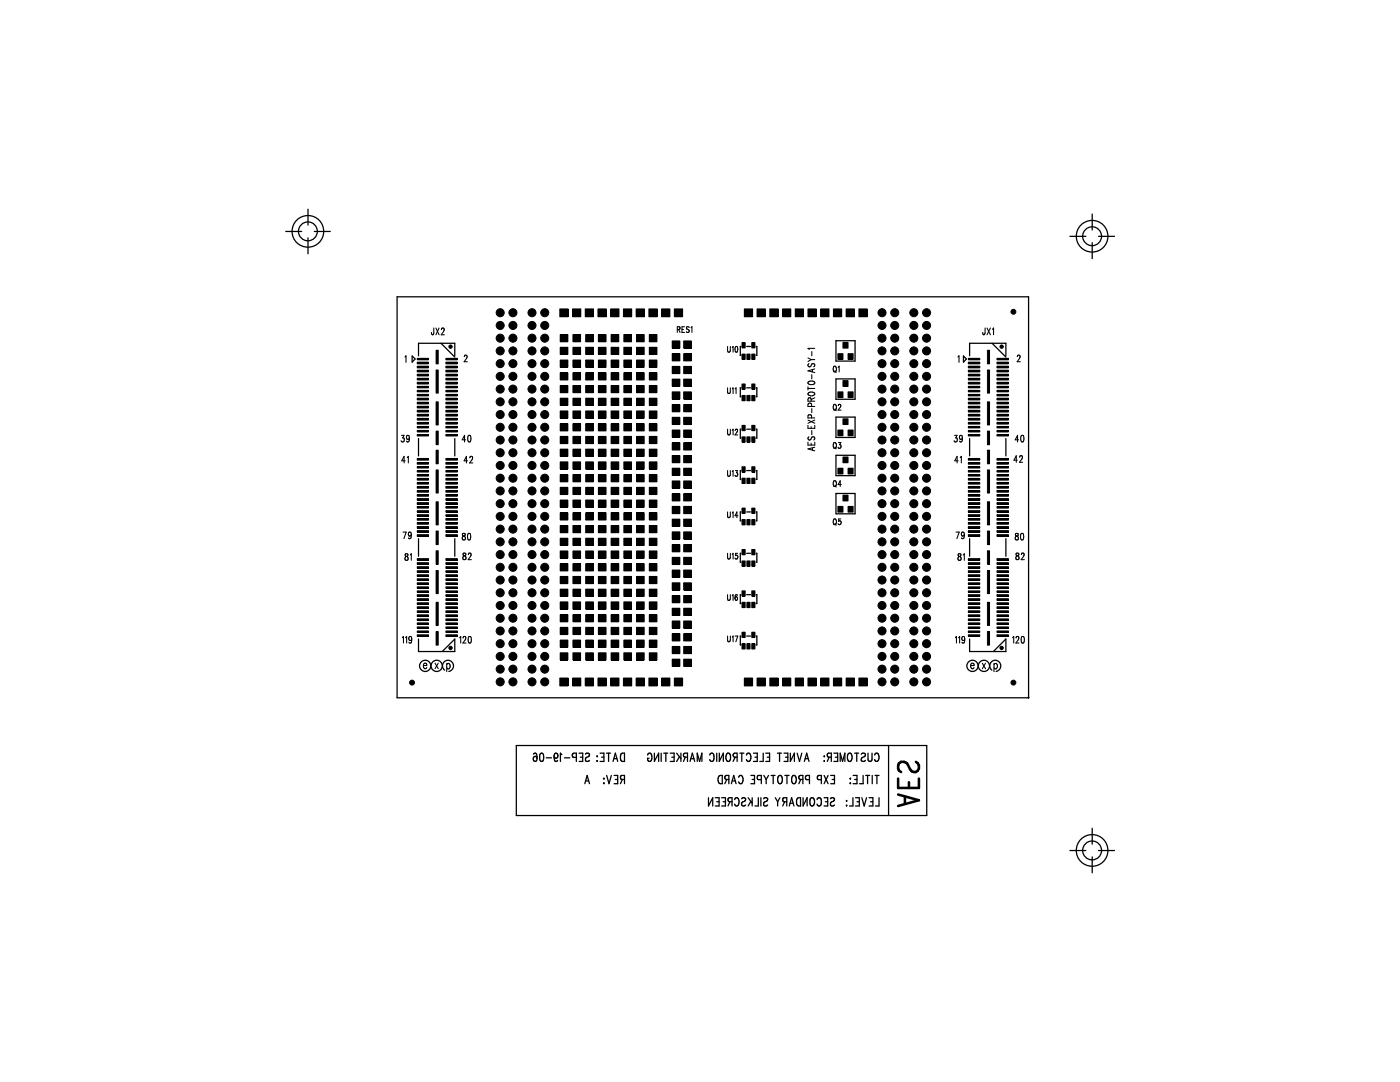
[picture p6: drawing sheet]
<svg xmlns="http://www.w3.org/2000/svg" width="279mm" height="216mm" viewBox="0 0 279 216" stroke-linecap="round" stroke-linejoin="round" font-family="sans-serif">
<g fill="none" stroke="#000" stroke-width=".25">
<path d="M57 46.2h3.2M61.5 41.7v3.2M61.5 47.5v3.1M62.7 46.2h3.2M79.2 59.2h126.1v80h-126.1zM213.5 47.2h3.2M218 42.7v3.2M218 48.4v3.2M219.2 47.2h3.2M82.3 71l.5 .6-.5 .7zM83.3 71.7h2.2M83.3 77.3h2.2"/>
<path d="M83.3 78.1h2.2M83.3 78.9h2.2M83.5 71v-2.5h7.3v2.5M88 68.5l2.8 2.7M89 71.7h2.3M89 77.3h2.3M89 78.1h2.3M89 78.9h2.3M147.9 69.1h-.2v1.8h.2M147.9 77.4h-.2v1.8h.2M149 69.1h.8M149 77.4h.8"/>
<path d="M150.9 69.1h.1v1.8h-.1M150.9 77.4h.1v1.8h-.1M166.8 68h3.8v4.1h-3.8zM166.8 75.6h3.8v4.1h-3.8zM192.3 71l.6 .6-.6 .7zM193.3 71.7h2.2M193.3 77.3h2.2M193.3 78.1h2.2M193.3 78.9h2.2M193.5 71v-2.5h7.2v2.5M198 68.5l2.7 2.7M199 71.7h2.3"/>
<path d="M199 77.3h2.3M199 78.1h2.3M199 78.9h2.3M83.3 85.3h2.2M83.3 86.1h2.2M83.3 86.9h2.2M83.3 93.3h2.2M83.3 94.1h2.2M83.3 94.9h2.2M83.5 87.5v3.5M89 85.3h2.3M89 86.1h2.3"/>
<path d="M89 86.9h2.3M89 93.3h2.3M89 94.1h2.3M89 94.9h2.3M90.8 87.5v3.5M147.9 85.6h-.2v1.8h.2M147.9 93.9h-.2v1.8h.2M149 85.6h.8M149 93.9h.8M150.9 85.6h.1v1.8h-.1M150.9 93.9h.1v1.8h-.1M166.8 98.5h3.8v4h-3.8z"/>
<path d="M166.8 83.2h3.8v4.1h-3.8zM166.8 90.8h3.8v4.1h-3.8zM193.3 85.3h2.2M193.3 86.1h2.2M193.3 86.9h2.2M193.3 93.3h2.2M193.3 94.1h2.2M193.3 94.9h2.2M193.5 87.5v3.5M199 85.3h2.3M199 86.1h2.3M199 86.9h2.3"/>
<path d="M199 93.3h2.3M199 94.1h2.3M199 94.9h2.3M200.7 87.5v3.5M83.3 101.3h2.2M83.3 102.1h2.2M83.3 102.9h2.2M83.3 116.5h2.2M83.3 117.3h2.2M83.3 118.1h2.2M83.5 107.5v3.5M89 101.3h2.3"/>
<path d="M89 102.1h2.3M89 102.9h2.3M89 116.5h2.3M89 117.3h2.3M89 118.1h2.3M90.8 107.5v3.5M147.9 102.2h-.2v1.7h.2M147.9 110.4h-.2v1.8h.2M147.9 118.7h-.2v1.7h.2M149 102.2h.8M149 110.4h.8M149 118.7h.8"/>
<path d="M150.9 102.2h.1v1.7h-.1M150.9 110.4h.1v1.8h-.1M150.9 118.7h.1v1.7h-.1M193.3 101.3h2.2M193.3 102.1h2.2M193.3 102.9h2.2M193.3 116.5h2.2M193.3 117.3h2.2M193.3 118.1h2.2M193.5 107.5v3.5M199 101.3h2.3M199 102.1h2.3"/>
<path d="M199 102.9h2.3M199 116.5h2.3M199 117.3h2.3M199 118.1h2.3M200.7 107.5v3.5M83.3 124.5h2.2M83.3 125.3h2.2M83.3 126.1h2.2M83.5 127.5v2.5h7.3v-2.5l-2.5 2.5M88.7 133.7a1.13 1.13 0 0 1 .1-1.7 1.13 1.13 0 0 1 1.7 .5 1.13 1.13 0 0 1-.9 1.5M89 124.5h2.3M89 125.3h2.3"/>
<path d="M89 126.1h2.3M147.9 126.9h-.2v1.8h.2M149 126.9h.8M150.9 126.9h.1v1.8h-.1M193.3 124.5h2.2M193.3 125.3h2.2M193.3 126.1h2.2M193.5 127.5v2.5h7.2v-2.5l-2.5 2.5M198 133.7a1.13 1.13 0 0 1 0-1.7 1.13 1.13 0 0 1 1.7 .5 1.13 1.13 0 0 1-.9 1.5M199 124.5h2.3M199 125.3h2.3M199 126.1h2.3"/>
<path d="M103 148.8h82v13.9h-82zM106.5 150.5l.3-.2a1.01 1.01 0 0 1 .4 1.1M106.5 151.1l.3-.2 .2 .1a.61 .61 0 0 1 0 .8l-.2 .1-.3-.2zM107.9 150.4l.3-.1a1.16 1.16 0 0 1 0 1.6h-.2a1.32 1.32 0 0 1-.1-1.5zM109 151.2h1.1M110.6 150.8a.83 .83 0 0 0 .4 1.1l.3-.2M110.7 150.4a.45 .45 0 0 1 .6 .4 .45 .45 0 0 1-.6 .4 .61 .61 0 0 1 0-.8zM112.1 150.6l-.3-.3v1.6M112.6 151.2h1.1M115 151.1h-.7l-.1-.3 .1-.4 .7-.1v1.6M115.6 150.3h.7v1.6h-.7M115.8 151.1h.5"/>
<path d="M116.7 156.4l.5-1.7 .4 1.7M116.8 150.5a.46 .46 0 0 1 .8 0l-.1 .4-.6 .3-.1 .5a.46 .46 0 0 0 .8 0M116.9 155.8h.6M119.2 150.8v.2zM119.2 151.8v.1zM119.8 150.3h.7v1.6h-.7M120.1 151.1h.4M120.4 155.4h.2zM120.4 156.3h.2zM121 150.3h.8M121.1 154.7l.4 1.7 .5-1.7M121.5 150.3v1.6"/>
<path d="M122.3 151.9l.5-1.6 .5 1.6M122.6 151.4h.5M122.6 154.7h.7v1.7h-.7M122.8 155.5h.5M123.9 150.5l.3-.2h.4v1.6h-.4l-.3-.2zM124.2 155.5l-.4 .9M124.6 155.5l-.7-.1v-.6l.7-.1v1.7M129.2 150.7l.1-.2a.4 .4 0 0 1 .4-.2 .4 .4 0 0 1 .3 .4l.1 .6-.2 .5a.38 .38 0 0 1-.4 .1 .38 .38 0 0 1-.3-.3v-.3h.3M130.6 150.3v1.6l.8-1.6v1.6M132 150.3v1.6M132.5 150.3h.8M132.9 150.3v1.6"/>
<path d="M133.8 150.3h.7v1.6h-.7M134.1 151.1h.4M135 150.3l.9 1.1M135.6 151l-.6 .9M135.9 150.3v1.6M136.8 151.1l-.4 .8M137.2 151.1l-.7-.1-.1-.5 .3-.2h.5v1.6M137.7 151.9l.5-1.6 .4 1.6M137.9 151.4h.6M139.1 151.9v-1.6l.5 1.6 .5-1.6v1.6M141.4 159.2v1.6l.8-1.6v1.6M141.6 150.7l.1-.2a.4 .4 0 0 1 .4-.2 .4 .4 0 0 1 .4 .4l-.1 1a.4 .4 0 0 1-.4 .2 .4 .4 0 0 1-.4-.3"/>
<path d="M142.7 159.2h.8v1.6h-.8M143 160h.5M143 150.3v1.6M143.4 154.9l.3-.2h.4v1.7a.88 .88 0 0 1-.8-.5 .88 .88 0 0 1 .1-1zM143.6 150.3v1.6l.8-1.6v1.6M144 159.2h.8v1.6h-.8M144.3 160h.5M145 155.5l-.3 .9M145.2 150.3a.9 .9 0 0 1 .7 .6 .9 .9 0 0 1-.3 .9l-.1 .1a.85 .85 0 0 1-.6-1.2zM145.5 155.5l-.7-.1-.1-.5 .2-.2h.6v1.7M145.7 160l-.4 .8M146 156.4l.4-1.7 .5 1.7"/>
<path d="M146.1 160l-.7-.1-.1-.6 .3-.1h.5v1.6M146.1 155.8h.6M146.6 159.6l.2-.3a.5 .5 0 0 1 .5 0 .5 .5 0 0 1 .2 .5l-.1 .8a.4 .4 0 0 1-.5 .2 .4 .4 0 0 1-.3-.4M146.7 151.1l-.4 .8M147.1 151.1l-.7-.1-.1-.3 .1-.3 .7-.1v1.6M147.4 155.1l.3-.4a.85 .85 0 0 1 .5 1.3l-.2 .4-.4-.1-.2-.3M147.7 150.3h.8M148 159.4a.41 .41 0 0 1 .6-.2 .41 .41 0 0 1 0 .7l-.4 .1a.45 .45 0 0 0-.2 .4 .45 .45 0 0 0 .3 .4l.5-.2M148 150.3v1.6M149 150.7v-.2a.4 .4 0 0 1 .5-.2 .4 .4 0 0 1 .3 .4l.1 .6-.2 .4a.4 .4 0 0 1-.4 .2 .4 .4 0 0 1-.3-.3M149.3 159.2l.8 1.1M149.9 154.7h.7v1.7h-.7"/>
<path d="M149.9 159.9l-.6 .9M150.1 155.5h.5M150.1 159.2v1.6M150.4 150.3h.7v1.6h-.7M150.7 151.1h.4M151.3 159.2v1.6h-.6M151.8 159.2v1.6M151.9 155.6l-.7-.1v-.7l.7-.1v1.7M152.3 150.3v1.6h-.7M152.4 159.4a.46 .46 0 0 1 .8 0l-.1 .4-.6 .3-.1 .5a.46 .46 0 0 0 .8 0M152.4 154.7l.5 .8M152.8 150.3h.8v1.6h-.8"/>
<path d="M152.9 155.5v.9M153.1 151.1h.5M153.4 154.7l-.5 .8M153.9 154.7h.8M154.3 154.7v1.7M154.7 159.2l.5 .8M155.2 150.3h.8M155.2 160v.8M155.3 154.9a.4 .4 0 0 1 .5-.2 .4 .4 0 0 1 .3 .4v.6l-.2 .6a.5 .5 0 0 1-.5-.1 .5 .5 0 0 1-.2-.5zM155.6 150.3v1.6M155.7 159.2l-.5 .8M156.5 150.3h.7v1.6h-.7"/>
<path d="M156.6 160l-.4 .8M156.6 154.7h.9M156.8 151.1h.4M157 160l-.7-.1v-.6l.7-.1v1.6M157.1 154.7v1.7M157.7 150.3v1.6l.8-1.6v1.6M158.2 154.8a.5 .5 0 0 1 .5 .1 .5 .5 0 0 1 .2 .5l-.1 .8a.4 .4 0 0 1-.5 .2 .4 .4 0 0 1-.3-.4v-.6zM159.1 150.3l.5 1.6 .4-1.6M159.2 159.3l.6-.1v1.6a.86 .86 0 0 1-.9-.5 .86 .86 0 0 1 .2-.9zM159.8 155.5l-.4 .9M160.2 155.5l-.6-.1-.1-.5 .2-.2h.5v1.7M160.3 159.2v1.6l.8-1.6v1.6"/>
<path d="M160.5 151.9l.5-1.6 .5 1.6M160.7 151.4h.6M161.5 155.6l-.6-.1-.2-.2 .2-.5 .6-.1v1.7M161.7 159.4a.4 .4 0 0 1 .5-.2 .4 .4 0 0 1 .3 .4l.1 .6-.2 .4a.4 .4 0 0 1-.4 .2 .4 .4 0 0 1-.3-.4zM163.1 159.6v-.2a.4 .4 0 0 1 .5-.2 .4 .4 0 0 1 .3 .4l-.1 1a.4 .4 0 0 1-.4 .2 .4 .4 0 0 1-.3-.4M163.9 155.6l-.7-.1-.1-.2 .1-.5 .7-.1v1.7M164.5 159.2h.7v1.6h-.7M164.5 154.7l.8 1.7M164.5 151.8v.1zM164.5 150.8v.2zM164.7 160h.5M165.3 154.7l-.8 1.7"/>
<path d="M165.5 151.1l-.4 .8M165.7 159.4a.46 .46 0 0 1 .8 0l-.1 .4-.6 .3-.1 .5a.46 .46 0 0 0 .8 0M165.8 154.7h.7v1.7h-.7M165.9 151.1l-.7-.1v-.6l.7-.1v1.6M166.1 155.5h.4M166.4 150.3h.8v1.6h-.8M166.7 151.1h.5M167.7 151.9v-1.6l.4 1.6 .5-1.6v1.6M169 159.7v.2zM169.3 150.4l.2-.1a.85 .85 0 0 1 .5 1.3l-.3 .3a.9 .9 0 0 1-.7-.6 .9 .9 0 0 1 .3-.9zM169.6 156.3h.2zM169.7 155.3v.1z"/>
<path d="M170.2 159.2v1.6h-.7M170.3 154.7h.7v1.7h-.7M170.6 150.3h.8M170.6 155.5h.4M170.7 159.2h.8v1.6h-.8M171 150.3v1.6M171 160h.5M171.9 150.5a.45 .45 0 0 1 .5-.2 .45 .45 0 0 1 .3 .4l-.1 .2-.6 .3-.1 .5a.51 .51 0 0 0 .8 0M172 159.2l.5 1.6 .4-1.6M172.3 154.7v1.7h-.8M172.8 154.7h.8M173.1 154.7v1.7"/>
<path d="M173.2 150.3v1.2a.43 .43 0 0 0 .5 .4l.3-.2v-1.4M173.4 159.2h.8v1.6h-.8M173.7 160h.5M174.1 154.7v1.7M174.5 150.7l.2-.3a.5 .5 0 0 1 .5 0 .5 .5 0 0 1 .2 .5l-.1 .8a.4 .4 0 0 1-.4 .2 .4 .4 0 0 1-.4-.3M174.6 154.7h.8M175 154.7v1.7M175.4 159.2v1.6h-.7M177.3 148.8v13.9M157.5 160.8l.5-1.6 .5 1.6M157.7 160.3h.6M169 160.7v.1z"/>
<path d="M213.5 169.7h3.2M218 165.3v3.1M218 171v3.2M219.2 169.7h3.2"/>
<circle cx="61.4" cy="46.2" r="3.2"/>
<circle cx="61.4" cy="46.2" r="1.88"/>
<circle cx="218" cy="47.1" r="3.2"/>
<circle cx="218" cy="47.1" r="1.88"/>
<circle cx="84.9" cy="132.9" r="1.12"/>
<circle cx="87.1" cy="132.9" r="1.12"/>
<circle cx="194.1" cy="132.9" r="1.12"/>
<circle cx="196.4" cy="132.9" r="1.12"/>
<circle cx="218" cy="169.7" r="3.2"/>
<circle cx="218" cy="169.7" r="1.88"/>
</g>
<g fill="none" stroke="#000" stroke-width=".21">
<path d="M80.8 71.2l.2-.2v1.3M86.6 65.4v1.1l-.2 .3-.3-.1v-.4M87 65.4l.6 1.4M87.6 65.4l-.6 1.4M88.1 65.8l.2-.4h.2l.1 .3-.1 .5-.4 .6h.6M92.7 71.2v-.1a.3 .3 0 0 1 .4-.2 .3 .3 0 0 1 .1 .5l-.6 .8h.7M135.4 65.7l.3 .6M135.6 65.2h-.4v1.1M135.6 65.2l.1 .1M135.7 65.3l-.1 .4h-.4M136.1 65.7h.3M136.6 65.2h-.5v1.1h.5"/>
<path d="M137.5 65.4l-.2-.2h-.3v.4l.5 .2v.4l-.2 .1-.3-.1M137.9 65.4l.2-.2v1.1M145.2 69.1v.8l.2 .4 .3-.2 .1-1M145.2 77.4v.8l.2 .3 .3-.1 .1-1M146.1 69.3l.2-.2v1.2M146.1 77.6l.2-.2v1.1M146.7 77.6l.2-.2v1.1M146.8 69.2l.1-.1a.69 .69 0 0 1 0 1.2l-.2-.5zM161.2 76.3a.99 .99 0 0 1 1.4 0 .76 .76 0 0 1-1.3 .3zM161.2 77.2v.6M161.2 77.5h1.4M161.2 71.4l.7 .4"/>
<path d="M161.3 78.4a.8 .8 0 0 1 1.3 .3 .77 .77 0 0 1-1.4-.2zM161.5 72.6l-.3 .2 .3 .4 .3-.2 .2-.4h.5l.1 .4-.2 .2M161.9 71.8l-.7 .3M161.9 71.8h.7M162 70.1v.9M162 74.8v.8M162.1 73.7v.5M162.6 79.4l-.7 .3M162.6 73.6l-1.4 .4 1.4 .3M162.6 69.5h-1.4l.3 .2M166.4 73.1h.1a.59 .59 0 0 1 .4 .5 .59 .59 0 0 1-.4 .6 .91 .91 0 0 1-.1-1.1zM166.6 74l.3 .3"/>
<path d="M167.3 73.3l.2-.2v1.1M191.2 71.2l.2-.2v1.3M196.6 65.4v1.1l-.2 .3-.2-.1-.1-.4M197 65.4l.7 1.4M197.7 65.4l-.7 1.4M198 65.7l.3-.3v1.4M203 71.2v-.1a.3 .3 0 0 1 .5-.2 .3 .3 0 0 1 0 .5l-.5 .8h.6M80.1 86.9h.5l-.3 .5a.38 .38 0 0 1 .4 .5 .38 .38 0 0 1-.6 .2v-.2M80.9 91.9h-.7l.4-.8v1.3M81.2 86.9l.5 .1-.1 .6-.2 .1-.2-.2zM81.3 91.3l.2-.2v1.3M81.7 87.3a.64 .64 0 0 1-.4 .9l-.1-.2"/>
<path d="M92.9 87.8h-.7l.5-.9v1.3M93.3 91.9h-.7l.5-.8v1.3M93.5 86.9h.4v.2v.8l-.2 .3-.2-.1-.1-.2zM93.8 91.4l.1-.3a.36 .36 0 0 1 .4 .2 .36 .36 0 0 1-.1 .4l-.5 .7h.7M145.2 85.6v.8l.2 .4 .3-.2 .1-1M145.2 93.9v.8l.2 .3 .3-.1 .1-1M146.1 85.9l.2-.3v1.2M146.1 94.1l.2-.2v1.1M146.7 85.9l.1-.2 .3-.1 .1 .4-.5 .8h.5M146.8 93.9h.4l-.2 .4a.33 .33 0 0 1 .2 .5 .33 .33 0 0 1-.5 0M161.2 88.2v.6h1.4v-.6M161.2 84.9v.6h1.4v-.6"/>
<path d="M161.2 83.8l1.4 .7M161.3 82.8l-.1 .6h1.4M161.4 82.8h-.1M161.4 82.8h.4l.2 .6M161.5 87.2a.32 .32 0 0 0-.2 .4 .32 .32 0 0 0 .4 .2l.3-.5a.34 .34 0 0 1 .5 0 .34 .34 0 0 1-.1 .5M161.9 80.1l-.1-.6-.4-.1-.2 .7h1.4M161.9 85.1v.4M161.9 88.4v.4M162 81.1l-.2-.6-.3-.1-.2 .2-.1 .5h1.4M162 81.5v.8M162 85.9v.8M162.1 89.4v.4"/>
<path d="M162.6 89.2l-1.4 .4 1.4 .4M162.6 83.8l-1.4 .7M166.4 80.7h.1a.59 .59 0 0 1 .4 .6 .59 .59 0 0 1-.4 .5 .91 .91 0 0 1-.1-1.1zM166.4 88.3h.1a.59 .59 0 0 1 .4 .6 .59 .59 0 0 1-.4 .6 .91 .91 0 0 1-.1-1.2zM166.4 96l.1-.1a.59 .59 0 0 1 .4 .6 .59 .59 0 0 1-.4 .6 .91 .91 0 0 1-.1-1.1zM166.6 81.6l.3 .4M166.6 89.2l.3 .4M166.6 96.9l.3 .3M167.3 80.9l.1-.2h.2l.2 .3-.5 .8h.6M167.3 88.3h.5l-.2 .4a.34 .34 0 0 1 .2 .5 .34 .34 0 0 1-.5 0M167.9 96.7h-.6l.4-.8v1.2M190.5 86.9h.5l-.3 .5a.38 .38 0 0 1 .3 .5 .38 .38 0 0 1-.5 .2l-.1-.2"/>
<path d="M191.2 91.9h-.7l.5-.8v1.3M191.6 86.9l.4 .1-.1 .6-.2 .1-.2-.2zM191.6 91.3l.3-.2v1.3M192.1 87.3a.64 .64 0 0 1-.4 .9l-.2-.2M203 91.8h-.6l.4-.9v1.3M203.3 87.8h-.7l.5-.9v1.3M203.5 91.2h.1M203.5 91.2l.1-.2a.36 .36 0 0 1 .5 .1 .36 .36 0 0 1-.2 .5l-.4 .6h.6M203.8 86.9h.4l.1 .2v.8l-.2 .3-.3-.1v-.2zM80.4 106.2h.7l-.5 1.3M80.9 110.5v.4a.48 .48 0 0 1 .5 .3 .48 .48 0 0 1-.2 .6 .45 .45 0 0 1-.4-.5 .45 .45 0 0 1 .6-.4v-.4zM81.5 106.6l.2 .4 .3-.1 .1-.3"/>
<path d="M81.5 106.6l.1-.4h.2h.2l.1 .4M81.5 106.6h.1M81.9 110.7l.2-.2v1.3M82.1 106.6a.64 .64 0 0 1-.4 .9l-.2-.2M92.3 106.5v.3a.48 .48 0 0 1 .5 .4 .48 .48 0 0 1-.2 .5 .45 .45 0 0 1-.3-.5 .45 .45 0 0 1 .5-.4v-.3zM92.5 110.4v.4a.48 .48 0 0 1 .5 .3 .48 .48 0 0 1-.2 .6 .45 .45 0 0 1-.4-.6 .45 .45 0 0 1 .5-.3v-.4zM93.4 106.5l.2-.1a.86 .86 0 0 1 0 1.3h-.2l-.1-.2zM93.5 110.7l.1-.3a.36 .36 0 0 1 .4 .2 .36 .36 0 0 1-.1 .4l-.5 .7h.7M145.2 102.2v.8l.2 .3 .3-.2 .1-.9M145.2 110.4v.8l.2 .3 .3-.1 .1-1M145.2 118.7v.8l.2 .3 .3-.2 .1-.9M146.1 102.4l.2-.2v1.1"/>
<path d="M146.1 110.6l.2-.2v1.1M146.1 118.9l.2-.2v1.1M146.7 119.4l.2 .4 .3-.3M146.7 119.4l.2-.3 .3 .3M147.2 118.8l-.2-.1h-.2l-.1 .7M147.2 119.4v.1M147.2 110.4h-.4v.4a.34 .34 0 0 1 .4 .4 .34 .34 0 0 1-.5 .3v-.2M147.3 102.9h-.6l.4-.7v1.1M166.4 103.6l.1-.1a.59 .59 0 0 1 .4 .6 .59 .59 0 0 1-.4 .6 .91 .91 0 0 1-.1-1.1zM166.6 104.5l.3 .3M167.8 103.5h-.4l-.1 .5a.33 .33 0 0 1 .5 .1 .33 .33 0 0 1-.1 .5 .33 .33 0 0 1-.4-.1M190.8 106.2h.6l-.4 1.3"/>
<path d="M191.3 110.5v.4a.48 .48 0 0 1 .5 .3 .48 .48 0 0 1-.2 .6 .45 .45 0 0 1-.4-.5 .45 .45 0 0 1 .5-.4v-.4zM191.9 106.6h.1M191.9 106.6l.1-.4h.2h.1l.1 .4M191.9 106.6l.2 .4 .2-.1 .1-.3M192.2 110.7l.2-.2v1.3M192.4 106.6a.64 .64 0 0 1-.3 .9l-.2-.2M202.7 106.5v.3a.48 .48 0 0 1 .5 .4 .48 .48 0 0 1-.2 .5 .45 .45 0 0 1-.4-.5 .45 .45 0 0 1 .6-.4v-.3zM202.8 110.4v.4a.48 .48 0 0 1 .5 .3 .48 .48 0 0 1-.2 .6 .45 .45 0 0 1-.4-.6 .45 .45 0 0 1 .6-.3v-.4zM203.8 106.5l.2-.1a.86 .86 0 0 1 0 1.3h-.2l-.1-.2zM203.8 110.7l.1-.3a.36 .36 0 0 1 .5 .2 .36 .36 0 0 1-.1 .4l-.5 .7h.6M80.3 127.3l.2-.3v1.3M80.9 127.3l.3-.3v1.3"/>
<path d="M81.7 127h.2l.2 .2-.1 .6-.4-.2zM82.2 127.4a.67 .67 0 0 1-.4 .9l-.2-.2M84.5 132.8v.2a.43 .43 0 0 0 .5 .4l.2-.2M84.7 132.4h.3l.2 .4h-.7zM86.8 132.3l.7 1.1M87.5 132.3l-.7 1.1M89.2 132.6l.2-.2a.56 .56 0 0 1 .4 .5 .56 .56 0 0 1-.4 .6l-.2-.3M89.2 132.4v1.6M91.7 127.3l.2-.3v1.3M92.4 127.3l.1-.3a.36 .36 0 0 1 .5 .2 .36 .36 0 0 1-.2 .5l-.4 .6h.6M92.4 127.3h.1M93.6 127h.3l.2 .6-.2 .7h-.2a1.03 1.03 0 0 1-.1-1.3z"/>
<path d="M145.2 126.9v.8l.2 .4 .3-.2 .1-1M146.1 127.1l.2-.2v1.2M146.7 126.9h.5l-.3 1.2M190.7 127.3l.2-.3v1.3M191.3 127.3l.2-.3v1.3M192.1 127h.2l.2 .2-.1 .6-.4-.2zM192.5 127.4a.67 .67 0 0 1-.3 .9l-.2-.2M193.7 132.8v.2a.43 .43 0 0 0 .5 .4l.2-.2M193.9 132.4h.4l.1 .4h-.7zM196 132.3l.7 1.1M196.7 132.3l-.7 1.1M198.4 132.4v1.6"/>
<path d="M198.4 132.6l.2-.2a.56 .56 0 0 1 .5 .5 .56 .56 0 0 1-.5 .6l-.2-.3M202.1 127.3l.2-.3v1.3M202.8 127.3h.1M202.8 127.3l.1-.3a.36 .36 0 0 1 .4 .2 .36 .36 0 0 1-.1 .5l-.5 .6h.7M203.9 127h.4l.1 .6-.1 .7h-.2a1.03 1.03 0 0 1-.2-1.3z"/>
</g>
<g fill="#000" stroke="#000" stroke-width=".2">
<path d="M205.2 139.1h.1v.2h-.1z" fill-rule="evenodd"/>
<circle cx="89.9" cy="69.2" r=".33"/>
<circle cx="99.8" cy="67.5" r=".8"/>
<circle cx="99.8" cy="72.6" r=".8"/>
<circle cx="99.8" cy="77.6" r=".8"/>
<circle cx="99.8" cy="64.9" r=".8"/>
<circle cx="99.8" cy="62.4" r=".8"/>
<circle cx="99.8" cy="70" r=".8"/>
<circle cx="99.8" cy="75.1" r=".8"/>
<circle cx="102.4" cy="67.5" r=".8"/>
<circle cx="102.4" cy="77.6" r=".8"/>
<circle cx="102.4" cy="64.9" r=".8"/>
<circle cx="102.4" cy="72.6" r=".8"/>
<circle cx="102.4" cy="75.1" r=".8"/>
<circle cx="102.4" cy="70" r=".8"/>
<circle cx="102.4" cy="62.4" r=".8"/>
<circle cx="106.2" cy="67.5" r=".8"/>
<circle cx="106.2" cy="77.6" r=".8"/>
<circle cx="106.2" cy="72.6" r=".8"/>
<circle cx="106.2" cy="64.9" r=".8"/>
<circle cx="106.2" cy="70" r=".8"/>
<circle cx="106.2" cy="62.4" r=".8"/>
<circle cx="106.2" cy="75.1" r=".8"/>
<circle cx="108.7" cy="67.5" r=".8"/>
<circle cx="108.7" cy="77.6" r=".8"/>
<circle cx="108.7" cy="64.9" r=".8"/>
<circle cx="108.7" cy="72.6" r=".8"/>
<circle cx="108.7" cy="70" r=".8"/>
<circle cx="108.7" cy="62.4" r=".8"/>
<circle cx="108.7" cy="75.1" r=".8"/>
<circle cx="176" cy="67.5" r=".8"/>
<circle cx="176" cy="77.6" r=".8"/>
<circle cx="176" cy="64.9" r=".8"/>
<circle cx="176" cy="72.6" r=".8"/>
<circle cx="176" cy="75.1" r=".8"/>
<circle cx="176" cy="70" r=".8"/>
<circle cx="176" cy="62.4" r=".8"/>
<circle cx="178.6" cy="67.5" r=".8"/>
<circle cx="178.6" cy="64.9" r=".8"/>
<circle cx="178.6" cy="72.6" r=".8"/>
<circle cx="178.6" cy="77.6" r=".8"/>
<circle cx="178.6" cy="75.1" r=".8"/>
<circle cx="178.6" cy="62.4" r=".8"/>
<circle cx="178.6" cy="70" r=".8"/>
<circle cx="182.4" cy="67.5" r=".8"/>
<circle cx="182.4" cy="64.9" r=".8"/>
<circle cx="182.4" cy="77.6" r=".8"/>
<circle cx="182.4" cy="72.6" r=".8"/>
<circle cx="182.4" cy="62.4" r=".8"/>
<circle cx="182.4" cy="75.1" r=".8"/>
<circle cx="182.4" cy="70" r=".8"/>
<circle cx="184.9" cy="67.5" r=".8"/>
<circle cx="184.9" cy="64.9" r=".8"/>
<circle cx="184.9" cy="77.6" r=".8"/>
<circle cx="184.9" cy="72.6" r=".8"/>
<circle cx="184.9" cy="62.4" r=".8"/>
<circle cx="184.9" cy="70" r=".8"/>
<circle cx="184.9" cy="75.1" r=".8"/>
<circle cx="199.9" cy="69.2" r=".33"/>
<circle cx="202.2" cy="62.2" r=".49"/>
<circle cx="99.8" cy="92.9" r=".8"/>
<circle cx="99.8" cy="80.2" r=".8"/>
<circle cx="99.8" cy="90.3" r=".8"/>
<circle cx="99.8" cy="85.3" r=".8"/>
<circle cx="99.8" cy="98" r=".8"/>
<circle cx="99.8" cy="95.4" r=".8"/>
<circle cx="99.8" cy="82.7" r=".8"/>
<circle cx="99.8" cy="87.8" r=".8"/>
<circle cx="102.4" cy="80.2" r=".8"/>
<circle cx="102.4" cy="92.9" r=".8"/>
<circle cx="102.4" cy="85.3" r=".8"/>
<circle cx="102.4" cy="98" r=".8"/>
<circle cx="102.4" cy="90.3" r=".8"/>
<circle cx="102.4" cy="82.7" r=".8"/>
<circle cx="102.4" cy="95.4" r=".8"/>
<circle cx="102.4" cy="87.8" r=".8"/>
<circle cx="106.2" cy="92.9" r=".8"/>
<circle cx="106.2" cy="80.2" r=".8"/>
<circle cx="106.2" cy="90.3" r=".8"/>
<circle cx="106.2" cy="85.3" r=".8"/>
<circle cx="106.2" cy="98" r=".8"/>
<circle cx="106.2" cy="95.4" r=".8"/>
<circle cx="106.2" cy="82.7" r=".8"/>
<circle cx="106.2" cy="87.8" r=".8"/>
<circle cx="108.7" cy="92.9" r=".8"/>
<circle cx="108.7" cy="80.2" r=".8"/>
<circle cx="108.7" cy="90.3" r=".8"/>
<circle cx="108.7" cy="98" r=".8"/>
<circle cx="108.7" cy="85.3" r=".8"/>
<circle cx="108.7" cy="95.4" r=".8"/>
<circle cx="108.7" cy="82.7" r=".8"/>
<circle cx="108.7" cy="87.8" r=".8"/>
<circle cx="176" cy="80.2" r=".8"/>
<circle cx="176" cy="92.9" r=".8"/>
<circle cx="176" cy="98" r=".8"/>
<circle cx="176" cy="90.3" r=".8"/>
<circle cx="176" cy="85.3" r=".8"/>
<circle cx="176" cy="82.7" r=".8"/>
<circle cx="176" cy="95.4" r=".8"/>
<circle cx="176" cy="87.8" r=".8"/>
<circle cx="178.6" cy="80.2" r=".8"/>
<circle cx="178.6" cy="92.9" r=".8"/>
<circle cx="178.6" cy="85.3" r=".8"/>
<circle cx="178.6" cy="90.3" r=".8"/>
<circle cx="178.6" cy="98" r=".8"/>
<circle cx="178.6" cy="87.8" r=".8"/>
<circle cx="178.6" cy="82.7" r=".8"/>
<circle cx="178.6" cy="95.4" r=".8"/>
<circle cx="182.4" cy="92.9" r=".8"/>
<circle cx="182.4" cy="80.2" r=".8"/>
<circle cx="182.4" cy="85.3" r=".8"/>
<circle cx="182.4" cy="98" r=".8"/>
<circle cx="182.4" cy="90.3" r=".8"/>
<circle cx="182.4" cy="87.8" r=".8"/>
<circle cx="182.4" cy="95.4" r=".8"/>
<circle cx="182.4" cy="82.7" r=".8"/>
<circle cx="184.9" cy="92.9" r=".8"/>
<circle cx="184.9" cy="80.2" r=".8"/>
<circle cx="184.9" cy="85.3" r=".8"/>
<circle cx="184.9" cy="98" r=".8"/>
<circle cx="184.9" cy="90.3" r=".8"/>
<circle cx="184.9" cy="95.4" r=".8"/>
<circle cx="184.9" cy="87.8" r=".8"/>
<circle cx="184.9" cy="82.7" r=".8"/>
<circle cx="99.8" cy="118.3" r=".8"/>
<circle cx="99.8" cy="105.6" r=".8"/>
<circle cx="99.8" cy="103" r=".8"/>
<circle cx="99.8" cy="110.7" r=".8"/>
<circle cx="99.8" cy="115.7" r=".8"/>
<circle cx="99.8" cy="108.1" r=".8"/>
<circle cx="99.8" cy="113.2" r=".8"/>
<circle cx="99.8" cy="100.5" r=".8"/>
<circle cx="102.4" cy="105.6" r=".8"/>
<circle cx="102.4" cy="118.3" r=".8"/>
<circle cx="102.4" cy="110.7" r=".8"/>
<circle cx="102.4" cy="103" r=".8"/>
<circle cx="102.4" cy="115.7" r=".8"/>
<circle cx="102.4" cy="100.5" r=".8"/>
<circle cx="102.4" cy="108.1" r=".8"/>
<circle cx="102.4" cy="113.2" r=".8"/>
<circle cx="106.2" cy="118.3" r=".8"/>
<circle cx="106.2" cy="105.6" r=".8"/>
<circle cx="106.2" cy="103" r=".8"/>
<circle cx="106.2" cy="115.7" r=".8"/>
<circle cx="106.2" cy="110.7" r=".8"/>
<circle cx="106.2" cy="108.1" r=".8"/>
<circle cx="106.2" cy="113.2" r=".8"/>
<circle cx="106.2" cy="100.5" r=".8"/>
<circle cx="108.7" cy="105.6" r=".8"/>
<circle cx="108.7" cy="118.3" r=".8"/>
<circle cx="108.7" cy="110.7" r=".8"/>
<circle cx="108.7" cy="115.7" r=".8"/>
<circle cx="108.7" cy="103" r=".8"/>
<circle cx="108.7" cy="108.1" r=".8"/>
<circle cx="108.7" cy="100.5" r=".8"/>
<circle cx="108.7" cy="113.2" r=".8"/>
<circle cx="176" cy="105.6" r=".8"/>
<circle cx="176" cy="118.3" r=".8"/>
<circle cx="176" cy="103" r=".8"/>
<circle cx="176" cy="115.7" r=".8"/>
<circle cx="176" cy="110.7" r=".8"/>
<circle cx="176" cy="113.2" r=".8"/>
<circle cx="176" cy="100.5" r=".8"/>
<circle cx="176" cy="108.1" r=".8"/>
<circle cx="178.6" cy="118.3" r=".8"/>
<circle cx="178.6" cy="105.6" r=".8"/>
<circle cx="178.6" cy="110.7" r=".8"/>
<circle cx="178.6" cy="115.7" r=".8"/>
<circle cx="178.6" cy="103" r=".8"/>
<circle cx="178.6" cy="100.5" r=".8"/>
<circle cx="178.6" cy="108.1" r=".8"/>
<circle cx="178.6" cy="113.2" r=".8"/>
<circle cx="182.4" cy="118.3" r=".8"/>
<circle cx="182.4" cy="105.6" r=".8"/>
<circle cx="182.4" cy="115.7" r=".8"/>
<circle cx="182.4" cy="110.7" r=".8"/>
<circle cx="182.4" cy="103" r=".8"/>
<circle cx="182.4" cy="100.5" r=".8"/>
<circle cx="182.4" cy="113.2" r=".8"/>
<circle cx="182.4" cy="108.1" r=".8"/>
<circle cx="184.9" cy="118.3" r=".8"/>
<circle cx="184.9" cy="105.6" r=".8"/>
<circle cx="184.9" cy="103" r=".8"/>
<circle cx="184.9" cy="110.7" r=".8"/>
<circle cx="184.9" cy="115.7" r=".8"/>
<circle cx="184.9" cy="100.5" r=".8"/>
<circle cx="184.9" cy="108.1" r=".8"/>
<circle cx="184.9" cy="113.2" r=".8"/>
<circle cx="82.2" cy="136.2" r=".49"/>
<circle cx="89.9" cy="129.3" r=".33"/>
<circle cx="99.8" cy="136.1" r=".8"/>
<circle cx="99.8" cy="123.4" r=".8"/>
<circle cx="99.8" cy="125.9" r=".8"/>
<circle cx="99.8" cy="128.4" r=".8"/>
<circle cx="99.8" cy="133.5" r=".8"/>
<circle cx="99.8" cy="131" r=".8"/>
<circle cx="99.8" cy="120.8" r=".8"/>
<circle cx="102.4" cy="136.1" r=".8"/>
<circle cx="102.4" cy="123.4" r=".8"/>
<circle cx="102.4" cy="125.9" r=".8"/>
<circle cx="102.4" cy="128.4" r=".8"/>
<circle cx="102.4" cy="133.5" r=".8"/>
<circle cx="102.4" cy="131" r=".8"/>
<circle cx="102.4" cy="120.8" r=".8"/>
<circle cx="106.2" cy="136.1" r=".8"/>
<circle cx="106.2" cy="123.4" r=".8"/>
<circle cx="106.2" cy="125.9" r=".8"/>
<circle cx="106.2" cy="133.5" r=".8"/>
<circle cx="106.2" cy="131" r=".8"/>
<circle cx="106.2" cy="128.4" r=".8"/>
<circle cx="106.2" cy="120.8" r=".8"/>
<circle cx="108.7" cy="136.1" r=".8"/>
<circle cx="108.7" cy="123.4" r=".8"/>
<circle cx="108.7" cy="125.9" r=".8"/>
<circle cx="108.7" cy="128.4" r=".8"/>
<circle cx="108.7" cy="131" r=".8"/>
<circle cx="108.7" cy="133.5" r=".8"/>
<circle cx="108.7" cy="120.8" r=".8"/>
<circle cx="176" cy="136.1" r=".8"/>
<circle cx="176" cy="123.4" r=".8"/>
<circle cx="176" cy="125.9" r=".8"/>
<circle cx="176" cy="133.5" r=".8"/>
<circle cx="176" cy="128.4" r=".8"/>
<circle cx="176" cy="131" r=".8"/>
<circle cx="176" cy="120.8" r=".8"/>
<circle cx="178.6" cy="136.1" r=".8"/>
<circle cx="178.6" cy="123.4" r=".8"/>
<circle cx="178.6" cy="125.9" r=".8"/>
<circle cx="178.6" cy="131" r=".8"/>
<circle cx="178.6" cy="128.4" r=".8"/>
<circle cx="178.6" cy="133.5" r=".8"/>
<circle cx="178.6" cy="120.8" r=".8"/>
<circle cx="182.4" cy="136.1" r=".8"/>
<circle cx="182.4" cy="123.4" r=".8"/>
<circle cx="182.4" cy="125.9" r=".8"/>
<circle cx="182.4" cy="131" r=".8"/>
<circle cx="182.4" cy="133.5" r=".8"/>
<circle cx="182.4" cy="128.4" r=".8"/>
<circle cx="182.4" cy="120.8" r=".8"/>
<circle cx="184.9" cy="136.1" r=".8"/>
<circle cx="184.9" cy="123.4" r=".8"/>
<circle cx="184.9" cy="125.9" r=".8"/>
<circle cx="184.9" cy="131" r=".8"/>
<circle cx="184.9" cy="133.5" r=".8"/>
<circle cx="184.9" cy="128.4" r=".8"/>
<circle cx="184.9" cy="120.8" r=".8"/>
<circle cx="199.9" cy="129.3" r=".33"/>
<circle cx="202.2" cy="136.2" r=".49"/>
</g>
<g fill="none" stroke="#000" stroke-width=".2">
<path d="M83.3 71.5h2.2v.3h-2.2zM83.3 72.3h2.2v.3h-2.2zM83.3 73.1h2.2v.3h-2.2zM83.3 73.9h2.2v.3h-2.2zM83.3 74.7h2.2v.3h-2.2zM83.3 75.5h2.2v.3h-2.2zM83.3 76.3h2.2v.3h-2.2zM83.3 77.1h2.2v.3h-2.2zM83.3 77.9h2.2v.3h-2.2zM83.3 78.7h2.2v.3h-2.2zM83.3 79.5h2.2v.3h-2.2zM87 69.9h.5v2.7h-.5z"/>
<path d="M87 73.8h.5v4.6h-.5zM89 71.5h2.3v.3h-2.3zM89 72.3h2.3v.3h-2.3zM89 73.1h2.3v.3h-2.3zM89 73.9h2.3v.3h-2.3zM89 74.7h2.3v.3h-2.3zM89 75.5h2.3v.3h-2.3zM89 76.3h2.3v.3h-2.3zM89 77.1h2.3v.3h-2.3zM89 77.9h2.3v.3h-2.3zM89 78.7h2.3v.3h-2.3zM89 79.5h2.3v.3h-2.3z"/>
<path d="M111.7 61.6h1.7v1.6h-1.7zM111.8 66.8h1.5v1.4h-1.5zM111.8 69.3h1.5v1.4h-1.5zM111.8 71.8h1.5v1.5h-1.5zM111.8 74.4h1.5v1.4h-1.5zM111.8 76.9h1.5v1.5h-1.5zM111.8 79.5h1.5v1.4h-1.5zM114.3 61.6h1.6v1.6h-1.6zM114.3 66.8h1.6v1.4h-1.6zM114.3 69.3h1.6v1.4h-1.6zM114.3 71.8h1.6v1.5h-1.6zM114.3 74.4h1.6v1.4h-1.6z"/>
<path d="M114.3 76.9h1.6v1.5h-1.6zM114.3 79.5h1.6v1.4h-1.6zM116.8 61.6h1.6v1.6h-1.6zM116.9 66.8h1.5v1.4h-1.5zM116.9 69.3h1.5v1.4h-1.5zM116.9 71.8h1.5v1.5h-1.5zM116.9 74.4h1.5v1.4h-1.5zM116.9 76.9h1.5v1.5h-1.5zM116.9 79.5h1.5v1.4h-1.5zM119.3 61.6h1.7v1.6h-1.7zM119.4 66.8h1.5v1.4h-1.5zM119.4 69.3h1.5v1.4h-1.5z"/>
<path d="M119.4 71.8h1.5v1.5h-1.5zM119.4 74.4h1.5v1.4h-1.5zM119.4 76.9h1.5v1.5h-1.5zM119.4 79.5h1.5v1.4h-1.5zM121.9 61.6h1.6v1.6h-1.6zM122 66.8h1.5v1.4h-1.5zM122 69.3h1.5v1.4h-1.5zM122 71.8h1.5v1.5h-1.5zM122 74.4h1.5v1.4h-1.5zM122 76.9h1.5v1.5h-1.5zM122 79.5h1.5v1.4h-1.5zM124.4 61.6h1.7v1.6h-1.7z"/>
<path d="M124.5 66.8h1.5v1.4h-1.5zM124.5 69.3h1.5v1.4h-1.5zM124.5 71.8h1.5v1.5h-1.5zM124.5 74.4h1.5v1.4h-1.5zM124.5 76.9h1.5v1.5h-1.5zM124.5 79.5h1.5v1.4h-1.5zM127 61.6h1.6v1.6h-1.6zM127 66.8h1.6v1.4h-1.6zM127 69.3h1.6v1.4h-1.6zM127 71.8h1.6v1.5h-1.6zM127 74.4h1.6v1.4h-1.6zM127 76.9h1.6v1.5h-1.6z"/>
<path d="M127 79.5h1.6v1.4h-1.6zM129.5 61.6h1.6v1.6h-1.6zM129.6 66.8h1.5v1.4h-1.5zM129.6 69.3h1.5v1.4h-1.5zM129.6 71.8h1.5v1.5h-1.5zM129.6 74.4h1.5v1.4h-1.5zM129.6 76.9h1.5v1.5h-1.5zM129.6 79.5h1.5v1.4h-1.5zM132 61.6h1.7v1.6h-1.7zM134.2 68h1.5v1.5h-1.5zM134.2 70.6h1.5v1.4h-1.5zM134.2 73.1h1.5v1.4h-1.5z"/>
<path d="M134.2 75.6h1.5v1.5h-1.5zM134.2 78.2h1.5v1.4h-1.5zM134.6 61.6h1.6v1.6h-1.6zM136.4 68h1.6v1.5h-1.6zM136.4 70.6h1.6v1.4h-1.6zM136.4 73.1h1.6v1.4h-1.6zM136.4 75.6h1.6v1.5h-1.6zM136.4 78.2h1.6v1.4h-1.6zM148.1 70.7h.6v1h-.6zM148.1 68.4h.6v1h-.6zM148.1 78.9h.6v1.1h-.6zM148.1 76.6h.6v1.1h-.6z"/>
<path d="M148.5 61.6h1.7v1.6h-1.7zM149.1 70.7h.6v1h-.6zM149.1 78.9h.6v1.1h-.6zM150 70.7h.7v1h-.7zM150 68.4h.7v1h-.7zM150 78.9h.7v1.1h-.7zM150 76.6h.7v1.1h-.7zM151.1 61.6h1.6v1.6h-1.6zM153.6 61.6h1.7v1.6h-1.7zM156.2 61.6h1.6v1.6h-1.6zM158.7 61.6h1.7v1.6h-1.7zM161.2 61.6h1.7v1.6h-1.7z"/>
<path d="M163.8 61.6h1.6v1.6h-1.6zM166.3 61.6h1.7v1.6h-1.7zM167.2 70.6h1v1.1h-1zM167.2 78.2h1v1.1h-1zM168.2 68.3h1v1.2h-1zM168.2 75.9h1v1.2h-1zM168.9 61.6h1.6v1.6h-1.6zM169.2 70.6h1.1v1.1h-1.1zM169.2 78.2h1.1v1.1h-1.1zM171.4 61.6h1.7v1.6h-1.7zM193.3 71.5h2.2v.3h-2.2zM193.3 72.3h2.2v.3h-2.2z"/>
<path d="M193.3 73.1h2.2v.3h-2.2zM193.3 73.9h2.2v.3h-2.2zM193.3 74.7h2.2v.3h-2.2zM193.3 75.5h2.2v.3h-2.2zM193.3 76.3h2.2v.3h-2.2zM193.3 77.1h2.2v.3h-2.2zM193.3 77.9h2.2v.3h-2.2zM193.3 78.7h2.2v.3h-2.2zM193.3 79.5h2.2v.3h-2.2zM197.1 69.9h.4v2.7h-.4zM197.1 73.8h.4v4.6h-.4zM199 71.5h2.3v.3h-2.3z"/>
<path d="M199 72.3h2.3v.3h-2.3zM199 73.1h2.3v.3h-2.3zM199 73.9h2.3v.3h-2.3zM199 74.7h2.3v.3h-2.3zM199 75.5h2.3v.3h-2.3zM199 76.3h2.3v.3h-2.3zM199 77.1h2.3v.3h-2.3zM199 77.9h2.3v.3h-2.3zM199 78.7h2.3v.3h-2.3zM199 79.5h2.3v.3h-2.3zM83.3 80.3h2.2v.3h-2.2zM83.3 81.1h2.2v.3h-2.2z"/>
<path d="M83.3 81.9h2.2v.3h-2.2zM83.3 82.7h2.2v.3h-2.2zM83.3 83.5h2.2v.3h-2.2zM83.3 84.3h2.2v.3h-2.2zM83.3 85.1h2.2v.3h-2.2zM83.3 85.9h2.2v.3h-2.2zM83.3 86.7h2.2v.3h-2.2zM83.3 91.5h2.2v.3h-2.2zM83.3 92.3h2.2v.3h-2.2zM83.3 93.1h2.2v.3h-2.2zM83.3 93.9h2.2v.3h-2.2zM83.3 94.7h2.2v.3h-2.2z"/>
<path d="M83.3 95.5h2.2v.3h-2.2zM83.3 96.3h2.2v.3h-2.2zM83.3 97.1h2.2v.3h-2.2zM83.3 97.9h2.2v.3h-2.2zM83.3 98.7h2.2v.3h-2.2zM83.3 99.5h2.2v.3h-2.2zM87 80.2h.5v4.6h-.5zM87 86h.5v2.7h-.5zM87 89.8h.5v2.7h-.5zM87 93.8h.5v4.6h-.5zM89 80.3h2.3v.3h-2.3zM89 81.1h2.3v.3h-2.3z"/>
<path d="M89 81.9h2.3v.3h-2.3zM89 82.7h2.3v.3h-2.3zM89 83.5h2.3v.3h-2.3zM89 84.3h2.3v.3h-2.3zM89 85.1h2.3v.3h-2.3zM89 85.9h2.3v.3h-2.3zM89 86.7h2.3v.3h-2.3zM89 91.5h2.3v.3h-2.3zM89 92.3h2.3v.3h-2.3zM89 93.1h2.3v.3h-2.3zM89 93.9h2.3v.3h-2.3zM89 94.7h2.3v.3h-2.3z"/>
<path d="M89 95.5h2.3v.3h-2.3zM89 96.3h2.3v.3h-2.3zM89 97.1h2.3v.3h-2.3zM89 97.9h2.3v.3h-2.3zM89 98.7h2.3v.3h-2.3zM89 99.5h2.3v.3h-2.3zM111.8 82h1.5v1.4h-1.5zM111.8 84.5h1.5v1.5h-1.5zM111.8 87.1h1.5v1.4h-1.5zM111.8 89.6h1.5v1.5h-1.5zM111.8 92.2h1.5v1.4h-1.5zM111.8 94.7h1.5v1.4h-1.5z"/>
<path d="M111.8 97.2h1.5v1.5h-1.5zM111.8 99.8h1.5v1.4h-1.5zM114.3 82h1.6v1.4h-1.6zM114.3 84.5h1.6v1.5h-1.6zM114.3 87.1h1.6v1.4h-1.6zM114.3 89.6h1.6v1.5h-1.6zM114.3 92.2h1.6v1.4h-1.6zM114.3 94.7h1.6v1.4h-1.6zM114.3 97.2h1.6v1.5h-1.6zM114.3 99.8h1.6v1.4h-1.6zM116.9 82h1.5v1.4h-1.5zM116.9 84.5h1.5v1.5h-1.5z"/>
<path d="M116.9 87.1h1.5v1.4h-1.5zM116.9 89.6h1.5v1.5h-1.5zM116.9 92.2h1.5v1.4h-1.5zM116.9 94.7h1.5v1.4h-1.5zM116.9 97.2h1.5v1.5h-1.5zM116.9 99.8h1.5v1.4h-1.5zM119.4 82h1.5v1.4h-1.5zM119.4 84.5h1.5v1.5h-1.5zM119.4 87.1h1.5v1.4h-1.5zM119.4 89.6h1.5v1.5h-1.5zM119.4 92.2h1.5v1.4h-1.5zM119.4 94.7h1.5v1.4h-1.5z"/>
<path d="M119.4 97.2h1.5v1.5h-1.5zM119.4 99.8h1.5v1.4h-1.5zM122 82h1.5v1.4h-1.5zM122 84.5h1.5v1.5h-1.5zM122 87.1h1.5v1.4h-1.5zM122 89.6h1.5v1.5h-1.5zM122 92.2h1.5v1.4h-1.5zM122 94.7h1.5v1.4h-1.5zM122 97.2h1.5v1.5h-1.5zM122 99.8h1.5v1.4h-1.5zM124.5 82h1.5v1.4h-1.5zM124.5 84.5h1.5v1.5h-1.5z"/>
<path d="M124.5 87.1h1.5v1.4h-1.5zM124.5 89.6h1.5v1.5h-1.5zM124.5 92.2h1.5v1.4h-1.5zM124.5 94.7h1.5v1.4h-1.5zM124.5 97.2h1.5v1.5h-1.5zM124.5 99.8h1.5v1.4h-1.5zM127 82h1.6v1.4h-1.6zM127 84.5h1.6v1.5h-1.6zM127 87.1h1.6v1.4h-1.6zM127 89.6h1.6v1.5h-1.6zM127 92.2h1.6v1.4h-1.6zM127 94.7h1.6v1.4h-1.6z"/>
<path d="M127 97.2h1.6v1.5h-1.6zM127 99.8h1.6v1.4h-1.6zM129.6 82h1.5v1.4h-1.5zM129.6 84.5h1.5v1.5h-1.5zM129.6 87.1h1.5v1.4h-1.5zM129.6 89.6h1.5v1.5h-1.5zM129.6 92.2h1.5v1.4h-1.5zM129.6 94.7h1.5v1.4h-1.5zM129.6 97.2h1.5v1.5h-1.5zM129.6 99.8h1.5v1.4h-1.5zM134.2 80.7h1.5v1.5h-1.5zM134.2 83.3h1.5v1.4h-1.5z"/>
<path d="M134.2 85.8h1.5v1.4h-1.5zM134.2 88.3h1.5v1.5h-1.5zM134.2 90.9h1.5v1.4h-1.5zM134.2 93.4h1.5v1.5h-1.5zM134.2 96h1.5v1.4h-1.5zM134.2 98.5h1.5v1.4h-1.5zM136.4 80.7h1.6v1.5h-1.6zM136.4 83.3h1.6v1.4h-1.6zM136.4 85.8h1.6v1.4h-1.6zM136.4 88.3h1.6v1.5h-1.6zM136.4 90.9h1.6v1.4h-1.6zM136.4 93.4h1.6v1.5h-1.6z"/>
<path d="M136.4 96h1.6v1.4h-1.6zM136.4 98.5h1.6v1.4h-1.6zM148.1 87.2h.6v1h-.6zM148.1 84.9h.6v1h-.6zM148.1 95.4h.6v1.1h-.6zM148.1 93.1h.6v1.1h-.6zM149.1 87.2h.6v1h-.6zM149.1 95.4h.6v1.1h-.6zM150 87.2h.7v1h-.7zM150 84.9h.7v1h-.7zM150 95.4h.7v1.1h-.7zM150 93.1h.7v1.1h-.7z"/>
<path d="M167.2 85.8h1v1.2h-1zM167.2 93.4h1v1.2h-1zM168.2 98.8h1v1.1h-1zM168.2 83.6h1v1.1h-1zM168.2 91.2h1v1.1h-1zM169.2 85.8h1.1v1.2h-1.1zM169.2 93.4h1.1v1.2h-1.1zM193.3 80.3h2.2v.3h-2.2zM193.3 81.1h2.2v.3h-2.2zM193.3 81.9h2.2v.3h-2.2zM193.3 82.7h2.2v.3h-2.2zM193.3 83.5h2.2v.3h-2.2z"/>
<path d="M193.3 84.3h2.2v.3h-2.2zM193.3 85.1h2.2v.3h-2.2zM193.3 85.9h2.2v.3h-2.2zM193.3 86.7h2.2v.3h-2.2zM193.3 91.5h2.2v.3h-2.2zM193.3 92.3h2.2v.3h-2.2zM193.3 93.1h2.2v.3h-2.2zM193.3 93.9h2.2v.3h-2.2zM193.3 94.7h2.2v.3h-2.2zM193.3 95.5h2.2v.3h-2.2zM193.3 96.3h2.2v.3h-2.2zM193.3 97.1h2.2v.3h-2.2z"/>
<path d="M193.3 97.9h2.2v.3h-2.2zM193.3 98.7h2.2v.3h-2.2zM193.3 99.5h2.2v.3h-2.2zM197.1 80.2h.4v4.6h-.4zM197.1 86h.4v2.7h-.4zM197.1 89.8h.4v2.7h-.4zM197.1 93.8h.4v4.6h-.4zM199 80.3h2.3v.3h-2.3zM199 81.1h2.3v.3h-2.3zM199 81.9h2.3v.3h-2.3zM199 82.7h2.3v.3h-2.3zM199 83.5h2.3v.3h-2.3z"/>
<path d="M199 84.3h2.3v.3h-2.3zM199 85.1h2.3v.3h-2.3zM199 85.9h2.3v.3h-2.3zM199 86.7h2.3v.3h-2.3zM199 91.5h2.3v.3h-2.3zM199 92.3h2.3v.3h-2.3zM199 93.1h2.3v.3h-2.3zM199 93.9h2.3v.3h-2.3zM199 94.7h2.3v.3h-2.3zM199 95.5h2.3v.3h-2.3zM199 96.3h2.3v.3h-2.3zM199 97.1h2.3v.3h-2.3z"/>
<path d="M199 97.9h2.3v.3h-2.3zM199 98.7h2.3v.3h-2.3zM199 99.5h2.3v.3h-2.3zM83.3 100.3h2.2v.3h-2.2zM83.3 101.1h2.2v.3h-2.2zM83.3 101.9h2.2v.3h-2.2zM83.3 102.7h2.2v.3h-2.2zM83.3 103.5h2.2v.3h-2.2zM83.3 104.3h2.2v.3h-2.2zM83.3 105.1h2.2v.3h-2.2zM83.3 105.9h2.2v.3h-2.2zM83.3 106.7h2.2v.3h-2.2z"/>
<path d="M83.3 111.5h2.2v.3h-2.2zM83.3 112.3h2.2v.3h-2.2zM83.3 113.1h2.2v.3h-2.2zM83.3 113.9h2.2v.3h-2.2zM83.3 114.7h2.2v.3h-2.2zM83.3 115.5h2.2v.3h-2.2zM83.3 116.3h2.2v.3h-2.2zM83.3 117.1h2.2v.3h-2.2zM83.3 117.9h2.2v.3h-2.2zM83.3 118.7h2.2v.3h-2.2zM83.3 119.5h2.2v.3h-2.2zM87 100.1h.5v4.6h-.5z"/>
<path d="M87 106h.5v2.7h-.5zM87 109.9h.5v2.7h-.5zM87 113.8h.5v4.6h-.5zM89 100.3h2.3v.3h-2.3zM89 101.1h2.3v.3h-2.3zM89 101.9h2.3v.3h-2.3zM89 102.7h2.3v.3h-2.3zM89 103.5h2.3v.3h-2.3zM89 104.3h2.3v.3h-2.3zM89 105.1h2.3v.3h-2.3zM89 105.9h2.3v.3h-2.3zM89 106.7h2.3v.3h-2.3z"/>
<path d="M89 111.5h2.3v.3h-2.3zM89 112.3h2.3v.3h-2.3zM89 113.1h2.3v.3h-2.3zM89 113.9h2.3v.3h-2.3zM89 114.7h2.3v.3h-2.3zM89 115.5h2.3v.3h-2.3zM89 116.3h2.3v.3h-2.3zM89 117.1h2.3v.3h-2.3zM89 117.9h2.3v.3h-2.3zM89 118.7h2.3v.3h-2.3zM89 119.5h2.3v.3h-2.3zM111.8 102.3h1.5v1.5h-1.5z"/>
<path d="M111.8 104.9h1.5v1.4h-1.5zM111.8 107.4h1.5v1.4h-1.5zM111.8 109.9h1.5v1.5h-1.5zM111.8 112.5h1.5v1.4h-1.5zM111.8 115h1.5v1.5h-1.5zM111.8 117.6h1.5v1.4h-1.5zM114.3 102.3h1.6v1.5h-1.6zM114.3 104.9h1.6v1.4h-1.6zM114.3 107.4h1.6v1.4h-1.6zM114.3 109.9h1.6v1.5h-1.6zM114.3 112.5h1.6v1.4h-1.6zM114.3 115h1.6v1.5h-1.6z"/>
<path d="M114.3 117.6h1.6v1.4h-1.6zM116.9 102.3h1.5v1.5h-1.5zM116.9 104.9h1.5v1.4h-1.5zM116.9 107.4h1.5v1.4h-1.5zM116.9 109.9h1.5v1.5h-1.5zM116.9 112.5h1.5v1.4h-1.5zM116.9 115h1.5v1.5h-1.5zM116.9 117.6h1.5v1.4h-1.5zM119.4 102.3h1.5v1.5h-1.5zM119.4 104.9h1.5v1.4h-1.5zM119.4 107.4h1.5v1.4h-1.5zM119.4 109.9h1.5v1.5h-1.5z"/>
<path d="M119.4 112.5h1.5v1.4h-1.5zM119.4 115h1.5v1.5h-1.5zM119.4 117.6h1.5v1.4h-1.5zM122 102.3h1.5v1.5h-1.5zM122 104.9h1.5v1.4h-1.5zM122 107.4h1.5v1.4h-1.5zM122 109.9h1.5v1.5h-1.5zM122 112.5h1.5v1.4h-1.5zM122 115h1.5v1.5h-1.5zM122 117.6h1.5v1.4h-1.5zM124.5 102.3h1.5v1.5h-1.5zM124.5 104.9h1.5v1.4h-1.5z"/>
<path d="M124.5 107.4h1.5v1.4h-1.5zM124.5 109.9h1.5v1.5h-1.5zM124.5 112.5h1.5v1.4h-1.5zM124.5 115h1.5v1.5h-1.5zM124.5 117.6h1.5v1.4h-1.5zM127 102.3h1.6v1.5h-1.6zM127 104.9h1.6v1.4h-1.6zM127 107.4h1.6v1.4h-1.6zM127 109.9h1.6v1.5h-1.6zM127 112.5h1.6v1.4h-1.6zM127 115h1.6v1.5h-1.6zM127 117.6h1.6v1.4h-1.6z"/>
<path d="M129.6 102.3h1.5v1.5h-1.5zM129.6 104.9h1.5v1.4h-1.5zM129.6 107.4h1.5v1.4h-1.5zM129.6 109.9h1.5v1.5h-1.5zM129.6 112.5h1.5v1.4h-1.5zM129.6 115h1.5v1.5h-1.5zM129.6 117.6h1.5v1.4h-1.5zM134.2 101h1.5v1.5h-1.5zM134.2 103.6h1.5v1.4h-1.5zM134.2 106.1h1.5v1.5h-1.5zM134.2 108.7h1.5v1.4h-1.5zM134.2 111.2h1.5v1.4h-1.5z"/>
<path d="M134.2 113.7h1.5v1.5h-1.5zM134.2 116.3h1.5v1.4h-1.5zM134.2 118.8h1.5v1.5h-1.5zM136.4 101h1.6v1.5h-1.6zM136.4 103.6h1.6v1.4h-1.6zM136.4 106.1h1.6v1.5h-1.6zM136.4 108.7h1.6v1.4h-1.6zM136.4 111.2h1.6v1.4h-1.6zM136.4 113.7h1.6v1.5h-1.6zM136.4 116.3h1.6v1.4h-1.6zM136.4 118.8h1.6v1.5h-1.6zM148.1 103.7h.6v1h-.6z"/>
<path d="M148.1 101.4h.6v1h-.6zM148.1 111.9h.6v1.1h-.6zM148.1 109.6h.6v1.1h-.6zM148.1 117.9h.6v1.1h-.6zM149.1 103.7h.6v1h-.6zM149.1 111.9h.6v1.1h-.6zM150 103.7h.7v1h-.7zM150 101.4h.7v1h-.7zM150 111.9h.7v1.1h-.7zM150 109.6h.7v1.1h-.7zM150 117.9h.7v1.1h-.7zM167.2 101h1v1.2h-1z"/>
<path d="M169.2 101h1.1v1.2h-1.1zM193.3 100.3h2.2v.3h-2.2zM193.3 101.1h2.2v.3h-2.2zM193.3 101.9h2.2v.3h-2.2zM193.3 102.7h2.2v.3h-2.2zM193.3 103.5h2.2v.3h-2.2zM193.3 104.3h2.2v.3h-2.2zM193.3 105.1h2.2v.3h-2.2zM193.3 105.9h2.2v.3h-2.2zM193.3 106.7h2.2v.3h-2.2zM193.3 111.5h2.2v.3h-2.2zM193.3 112.3h2.2v.3h-2.2z"/>
<path d="M193.3 113.1h2.2v.3h-2.2zM193.3 113.9h2.2v.3h-2.2zM193.3 114.7h2.2v.3h-2.2zM193.3 115.5h2.2v.3h-2.2zM193.3 116.3h2.2v.3h-2.2zM193.3 117.1h2.2v.3h-2.2zM193.3 117.9h2.2v.3h-2.2zM193.3 118.7h2.2v.3h-2.2zM193.3 119.5h2.2v.3h-2.2zM197.1 100.1h.4v4.6h-.4zM197.1 106h.4v2.7h-.4zM197.1 109.9h.4v2.7h-.4z"/>
<path d="M197.1 113.8h.4v4.6h-.4zM199 100.3h2.3v.3h-2.3zM199 101.1h2.3v.3h-2.3zM199 101.9h2.3v.3h-2.3zM199 102.7h2.3v.3h-2.3zM199 103.5h2.3v.3h-2.3zM199 104.3h2.3v.3h-2.3zM199 105.1h2.3v.3h-2.3zM199 105.9h2.3v.3h-2.3zM199 106.7h2.3v.3h-2.3zM199 111.5h2.3v.3h-2.3zM199 112.3h2.3v.3h-2.3z"/>
<path d="M199 113.1h2.3v.3h-2.3zM199 113.9h2.3v.3h-2.3zM199 114.7h2.3v.3h-2.3zM199 115.5h2.3v.3h-2.3zM199 116.3h2.3v.3h-2.3zM199 117.1h2.3v.3h-2.3zM199 117.9h2.3v.3h-2.3zM199 118.7h2.3v.3h-2.3zM199 119.5h2.3v.3h-2.3zM83.3 120.3h2.2v.3h-2.2zM83.3 121.1h2.2v.3h-2.2zM83.3 121.9h2.2v.3h-2.2z"/>
<path d="M83.3 122.7h2.2v.3h-2.2zM83.3 123.5h2.2v.3h-2.2zM83.3 124.3h2.2v.3h-2.2zM83.3 125.1h2.2v.3h-2.2zM83.3 125.9h2.2v.3h-2.2zM83.3 126.7h2.2v.3h-2.2zM87 120.2h.5v4.6h-.5zM87 126h.5v2.7h-.5zM89 120.3h2.3v.3h-2.3zM89 121.1h2.3v.3h-2.3zM89 121.9h2.3v.3h-2.3zM89 122.7h2.3v.3h-2.3z"/>
<path d="M89 123.5h2.3v.3h-2.3zM89 124.3h2.3v.3h-2.3zM89 125.1h2.3v.3h-2.3zM89 125.9h2.3v.3h-2.3zM89 126.7h2.3v.3h-2.3zM111.7 135.3h1.7v1.6h-1.7zM111.8 120.1h1.5v1.4h-1.5zM111.8 122.6h1.5v1.5h-1.5zM111.8 125.2h1.5v1.4h-1.5zM111.8 127.7h1.5v1.5h-1.5zM111.8 130.3h1.5v1.4h-1.5zM114.3 135.3h1.6v1.6h-1.6z"/>
<path d="M114.3 120.1h1.6v1.4h-1.6zM114.3 122.6h1.6v1.5h-1.6zM114.3 125.2h1.6v1.4h-1.6zM114.3 127.7h1.6v1.5h-1.6zM114.3 130.3h1.6v1.4h-1.6zM116.8 135.3h1.6v1.6h-1.6zM116.9 120.1h1.5v1.4h-1.5zM116.9 122.6h1.5v1.5h-1.5zM116.9 125.2h1.5v1.4h-1.5zM116.9 127.7h1.5v1.5h-1.5zM116.9 130.3h1.5v1.4h-1.5zM119.3 135.3h1.7v1.6h-1.7z"/>
<path d="M119.4 120.1h1.5v1.4h-1.5zM119.4 122.6h1.5v1.5h-1.5zM119.4 125.2h1.5v1.4h-1.5zM119.4 127.7h1.5v1.5h-1.5zM119.4 130.3h1.5v1.4h-1.5zM121.9 135.3h1.6v1.6h-1.6zM122 120.1h1.5v1.4h-1.5zM122 122.6h1.5v1.5h-1.5zM122 125.2h1.5v1.4h-1.5zM122 127.7h1.5v1.5h-1.5zM122 130.3h1.5v1.4h-1.5zM124.4 135.3h1.7v1.6h-1.7z"/>
<path d="M124.5 120.1h1.5v1.4h-1.5zM124.5 122.6h1.5v1.5h-1.5zM124.5 125.2h1.5v1.4h-1.5zM124.5 127.7h1.5v1.5h-1.5zM124.5 130.3h1.5v1.4h-1.5zM127 135.3h1.6v1.6h-1.6zM127 120.1h1.6v1.4h-1.6zM127 122.6h1.6v1.5h-1.6zM127 125.2h1.6v1.4h-1.6zM127 127.7h1.6v1.5h-1.6zM127 130.3h1.6v1.4h-1.6zM129.5 135.3h1.6v1.6h-1.6z"/>
<path d="M129.6 120.1h1.5v1.4h-1.5zM129.6 122.6h1.5v1.5h-1.5zM129.6 125.2h1.5v1.4h-1.5zM129.6 127.7h1.5v1.5h-1.5zM129.6 130.3h1.5v1.4h-1.5zM132 135.3h1.7v1.6h-1.7zM134.2 121.4h1.5v1.4h-1.5zM134.2 123.9h1.5v1.4h-1.5zM134.2 126.4h1.5v1.5h-1.5zM134.2 129h1.5v1.4h-1.5zM134.2 131.5h1.5v1.5h-1.5zM134.6 135.3h1.6v1.6h-1.6z"/>
<path d="M136.4 121.4h1.6v1.4h-1.6zM136.4 123.9h1.6v1.4h-1.6zM136.4 126.4h1.6v1.5h-1.6zM136.4 129h1.6v1.4h-1.6zM136.4 131.5h1.6v1.5h-1.6zM148.1 120.2h.6v1h-.6zM148.1 128.4h.6v1.1h-.6zM148.1 126.2h.6v1h-.6zM148.5 135.3h1.7v1.6h-1.7zM149.1 120.2h.6v1h-.6zM149.1 128.4h.6v1.1h-.6zM150 120.2h.7v1h-.7z"/>
<path d="M150 128.4h.7v1.1h-.7zM150 126.2h.7v1h-.7zM151.1 135.3h1.6v1.6h-1.6zM153.6 135.3h1.7v1.6h-1.7zM156.2 135.3h1.6v1.6h-1.6zM158.7 135.3h1.7v1.6h-1.7zM161.2 135.3h1.7v1.6h-1.7zM163.8 135.3h1.6v1.6h-1.6zM166.3 135.3h1.7v1.6h-1.7zM168.9 135.3h1.6v1.6h-1.6zM171.4 135.3h1.7v1.6h-1.7zM193.3 120.3h2.2v.3h-2.2z"/>
<path d="M193.3 121.1h2.2v.3h-2.2zM193.3 121.9h2.2v.3h-2.2zM193.3 122.7h2.2v.3h-2.2zM193.3 123.5h2.2v.3h-2.2zM193.3 124.3h2.2v.3h-2.2zM193.3 125.1h2.2v.3h-2.2zM193.3 125.9h2.2v.3h-2.2zM193.3 126.7h2.2v.3h-2.2zM197.1 120.2h.4v4.6h-.4zM197.1 126h.4v2.7h-.4zM199 120.3h2.3v.3h-2.3zM199 121.1h2.3v.3h-2.3z"/>
<path d="M199 121.9h2.3v.3h-2.3zM199 122.7h2.3v.3h-2.3zM199 123.5h2.3v.3h-2.3zM199 124.3h2.3v.3h-2.3zM199 125.1h2.3v.3h-2.3zM199 125.9h2.3v.3h-2.3zM199 126.7h2.3v.3h-2.3z"/>
</g>
<g fill="none" stroke="#000" stroke-width=".3">
<path d="M83.3 72.5h2.2M83.3 73.3h2.2M83.3 74.1h2.2M83.3 74.9h2.2M83.3 75.7h2.2M83.3 76.5h2.2M83.3 79.7h2.2M89 72.5h2.3M89 73.3h2.3M89 74.1h2.3M89 74.9h2.3M89 75.7h2.3"/>
<path d="M89 76.5h2.3M89 79.7h2.3M193.3 72.5h2.2M193.3 73.3h2.2M193.3 74.1h2.2M193.3 74.9h2.2M193.3 75.7h2.2M193.3 76.5h2.2M193.3 79.7h2.2M199 72.5h2.3M199 73.3h2.3M199 74.1h2.3"/>
<path d="M199 74.9h2.3M199 75.7h2.3M199 76.5h2.3M199 79.7h2.3M83.3 80.5h2.2M83.3 81.3h2.2M83.3 82.1h2.2M83.3 82.9h2.2M83.3 83.7h2.2M83.3 84.5h2.2M83.3 91.7h2.2M83.3 92.5h2.2"/>
<path d="M83.3 95.7h2.2M83.3 96.5h2.2M83.3 97.3h2.2M83.3 98.1h2.2M83.3 98.9h2.2M83.3 99.7h2.2M89 80.5h2.3M89 81.3h2.3M89 82.1h2.3M89 82.9h2.3M89 83.7h2.3M89 84.5h2.3"/>
<path d="M89 91.7h2.3M89 92.5h2.3M89 95.7h2.3M89 96.5h2.3M89 97.3h2.3M89 98.1h2.3M89 98.9h2.3M89 99.7h2.3M193.3 80.5h2.2M193.3 81.3h2.2M193.3 82.1h2.2M193.3 82.9h2.2"/>
<path d="M193.3 83.7h2.2M193.3 84.5h2.2M193.3 91.7h2.2M193.3 92.5h2.2M193.3 95.7h2.2M193.3 96.5h2.2M193.3 97.3h2.2M193.3 98.1h2.2M193.3 98.9h2.2M193.3 99.7h2.2M199 80.5h2.3M199 81.3h2.3"/>
<path d="M199 82.1h2.3M199 82.9h2.3M199 83.7h2.3M199 84.5h2.3M199 91.7h2.3M199 92.5h2.3M199 95.7h2.3M199 96.5h2.3M199 97.3h2.3M199 98.1h2.3M199 98.9h2.3M199 99.7h2.3"/>
<path d="M83.3 100.5h2.2M83.3 103.7h2.2M83.3 104.5h2.2M83.3 105.3h2.2M83.3 106.1h2.2M83.3 106.9h2.2M83.3 111.7h2.2M83.3 112.5h2.2M83.3 113.3h2.2M83.3 114.1h2.2M83.3 114.9h2.2M83.3 115.7h2.2"/>
<path d="M83.3 118.9h2.2M83.3 119.7h2.2M89 100.5h2.3M89 103.7h2.3M89 104.5h2.3M89 105.3h2.3M89 106.1h2.3M89 106.9h2.3M89 111.7h2.3M89 112.5h2.3M89 113.3h2.3M89 114.1h2.3"/>
<path d="M89 114.9h2.3M89 115.7h2.3M89 118.9h2.3M89 119.7h2.3M193.3 100.5h2.2M193.3 103.7h2.2M193.3 104.5h2.2M193.3 105.3h2.2M193.3 106.1h2.2M193.3 106.9h2.2M193.3 111.7h2.2M193.3 112.5h2.2"/>
<path d="M193.3 113.3h2.2M193.3 114.1h2.2M193.3 114.9h2.2M193.3 115.7h2.2M193.3 118.9h2.2M193.3 119.7h2.2M199 100.5h2.3M199 103.7h2.3M199 104.5h2.3M199 105.3h2.3M199 106.1h2.3M199 106.9h2.3"/>
<path d="M199 111.7h2.3M199 112.5h2.3M199 113.3h2.3M199 114.1h2.3M199 114.9h2.3M199 115.7h2.3M199 118.9h2.3M199 119.7h2.3M83.3 120.5h2.2M83.3 121.3h2.2M83.3 122.1h2.2M83.3 122.9h2.2"/>
<path d="M83.3 123.7h2.2M83.3 126.9h2.2M89 120.5h2.3M89 121.3h2.3M89 122.1h2.3M89 122.9h2.3M89 123.7h2.3M89 126.9h2.3M193.3 120.5h2.2M193.3 121.3h2.2M193.3 122.1h2.2M193.3 122.9h2.2"/>
<path d="M193.3 123.7h2.2M193.3 126.9h2.2M199 120.5h2.3M199 121.3h2.3M199 122.1h2.3M199 122.9h2.3M199 123.7h2.3M199 126.9h2.3"/>
</g>
<g fill="none" stroke="#000" stroke-width=".38">
<path d="M87.3 69.9v2.7M87.3 73.9v4.5M197.3 69.9v2.7M197.3 73.9v4.5M87.3 80.2v4.6M87.3 86.1v2.6M87.3 89.9v2.6M87.3 93.8v4.6M197.3 80.2v4.6M197.3 86.1v2.6M197.3 89.9v2.6M197.3 93.8v4.6"/>
<path d="M87.3 100.2v4.5M87.3 106v2.7M87.3 109.9v2.7M87.3 113.9v4.5M197.3 100.2v4.5M197.3 106v2.7M197.3 109.9v2.7M197.3 113.9v4.5M87.3 120.2v4.6M87.3 126.1v2.6M197.3 120.2v4.6M197.3 126.1v2.6"/>
</g>
<g fill="#000">
<path d="M111.8 61.7h1.6v1.5h-1.6zM111.8 66.8h1.5v1.4h-1.5zM111.8 69.3h1.5v1.4h-1.5zM111.8 71.9h1.5v1.4h-1.5zM111.8 74.4h1.5v1.4h-1.5zM111.8 77h1.5v1.4h-1.5zM114.3 61.7h1.6v1.5h-1.6zM114.4 66.8h1.5v1.4h-1.5zM114.4 69.3h1.5v1.4h-1.5zM114.4 71.9h1.5v1.4h-1.5zM114.4 74.4h1.5v1.4h-1.5zM114.4 77h1.5v1.4h-1.5z"/>
<path d="M116.8 61.7h1.6v1.5h-1.6zM116.9 66.8h1.5v1.4h-1.5zM116.9 69.3h1.5v1.4h-1.5zM116.9 71.9h1.5v1.4h-1.5zM116.9 74.4h1.5v1.4h-1.5zM116.9 77h1.5v1.4h-1.5zM119.4 61.7h1.6v1.5h-1.6zM119.5 66.8h1.4v1.4h-1.4zM119.5 69.3h1.4v1.4h-1.4zM119.5 71.9h1.4v1.4h-1.4zM119.5 74.4h1.4v1.4h-1.4zM119.5 77h1.4v1.4h-1.4z"/>
<path d="M121.9 61.7h1.6v1.5h-1.6zM122 66.8h1.5v1.4h-1.5zM122 69.3h1.5v1.4h-1.5zM122 71.9h1.5v1.4h-1.5zM122 74.4h1.5v1.4h-1.5zM122 77h1.5v1.4h-1.5zM124.5 61.7h1.6v1.5h-1.6zM124.5 66.8h1.5v1.4h-1.5zM124.5 69.3h1.5v1.4h-1.5zM124.5 71.9h1.5v1.4h-1.5zM124.5 74.4h1.5v1.4h-1.5zM124.5 77h1.5v1.4h-1.5z"/>
<path d="M127 61.7h1.6v1.5h-1.6zM127.1 66.8h1.5v1.4h-1.5zM127.1 69.3h1.5v1.4h-1.5zM127.1 71.9h1.5v1.4h-1.5zM127.1 74.4h1.5v1.4h-1.5zM127.1 77h1.5v1.4h-1.5zM129.5 61.7h1.6v1.5h-1.6zM129.6 66.8h1.5v1.4h-1.5zM129.6 69.3h1.5v1.4h-1.5zM129.6 71.9h1.5v1.4h-1.5zM129.6 74.4h1.5v1.4h-1.5zM129.6 77h1.5v1.4h-1.5z"/>
<path d="M132.1 61.7h1.6v1.5h-1.6zM134.2 68.1h1.5v1.4h-1.5zM134.2 70.6h1.5v1.4h-1.5zM134.2 73.2h1.5v1.3h-1.5zM134.2 75.7h1.5v1.4h-1.5zM134.2 78.2h1.5v1.4h-1.5zM134.6 61.7h1.6v1.5h-1.6zM136.5 68.1h1.5v1.4h-1.5zM136.5 70.6h1.5v1.4h-1.5zM136.5 73.2h1.5v1.3h-1.5zM136.5 75.7h1.5v1.4h-1.5zM136.5 78.2h1.5v1.4h-1.5z"/>
<path d="M148.1 70.7h.6v1h-.6zM148.1 68.4h.6v1h-.6zM148.1 79h.6v1h-.6zM148.1 76.7h.6v1h-.6zM148.6 61.7h1.6v1.5h-1.6zM149.1 70.7h.6v1h-.6zM149.1 79h.6v1h-.6zM150.1 70.7h.6v1h-.6zM150.1 68.4h.6v1h-.6zM150.1 79h.6v1h-.6zM150.1 76.7h.6v1h-.6zM151.1 61.7h1.6v1.5h-1.6z"/>
<path d="M153.7 61.7h1.6v1.5h-1.6zM156.2 61.7h1.6v1.5h-1.6zM158.7 61.7h1.7v1.5h-1.7zM161.3 61.7h1.6v1.5h-1.6zM163.8 61.7h1.6v1.5h-1.6zM166.4 61.7h1.6v1.5h-1.6zM167.3 70.6h.9v1.1h-.9zM167.3 78.2h.9v1.1h-.9zM168.3 68.4h.9v1.1h-.9zM168.3 76h.9v1.1h-.9zM168.9 61.7h1.6v1.5h-1.6zM169.3 70.6h1v1.1h-1z"/>
<path d="M169.3 78.2h1v1.1h-1zM171.4 61.7h1.7v1.5h-1.7zM111.8 79.5h1.5v1.4h-1.5zM111.8 82h1.5v1.4h-1.5zM111.8 84.6h1.5v1.4h-1.5zM111.8 87.1h1.5v1.4h-1.5zM111.8 89.7h1.5v1.4h-1.5zM111.8 92.2h1.5v1.4h-1.5zM111.8 94.7h1.5v1.4h-1.5zM111.8 97.3h1.5v1.4h-1.5zM114.4 79.5h1.5v1.4h-1.5zM114.4 82h1.5v1.4h-1.5z"/>
<path d="M114.4 84.6h1.5v1.4h-1.5zM114.4 87.1h1.5v1.4h-1.5zM114.4 89.7h1.5v1.4h-1.5zM114.4 92.2h1.5v1.4h-1.5zM114.4 94.7h1.5v1.4h-1.5zM114.4 97.3h1.5v1.4h-1.5zM116.9 79.5h1.5v1.4h-1.5zM116.9 82h1.5v1.4h-1.5zM116.9 84.6h1.5v1.4h-1.5zM116.9 87.1h1.5v1.4h-1.5zM116.9 89.7h1.5v1.4h-1.5zM116.9 92.2h1.5v1.4h-1.5z"/>
<path d="M116.9 94.7h1.5v1.4h-1.5zM116.9 97.3h1.5v1.4h-1.5zM119.5 79.5h1.4v1.4h-1.4zM119.5 82h1.4v1.4h-1.4zM119.5 84.6h1.4v1.4h-1.4zM119.5 87.1h1.4v1.4h-1.4zM119.5 89.7h1.4v1.4h-1.4zM119.5 92.2h1.4v1.4h-1.4zM119.5 94.7h1.4v1.4h-1.4zM119.5 97.3h1.4v1.4h-1.4zM122 79.5h1.5v1.4h-1.5zM122 82h1.5v1.4h-1.5z"/>
<path d="M122 84.6h1.5v1.4h-1.5zM122 87.1h1.5v1.4h-1.5zM122 89.7h1.5v1.4h-1.5zM122 92.2h1.5v1.4h-1.5zM122 94.7h1.5v1.4h-1.5zM122 97.3h1.5v1.4h-1.5zM124.5 79.5h1.5v1.4h-1.5zM124.5 82h1.5v1.4h-1.5zM124.5 84.6h1.5v1.4h-1.5zM124.5 87.1h1.5v1.4h-1.5zM124.5 89.7h1.5v1.4h-1.5zM124.5 92.2h1.5v1.4h-1.5z"/>
<path d="M124.5 94.7h1.5v1.4h-1.5zM124.5 97.3h1.5v1.4h-1.5zM127.1 79.5h1.5v1.4h-1.5zM127.1 82h1.5v1.4h-1.5zM127.1 84.6h1.5v1.4h-1.5zM127.1 87.1h1.5v1.4h-1.5zM127.1 89.7h1.5v1.4h-1.5zM127.1 92.2h1.5v1.4h-1.5zM127.1 94.7h1.5v1.4h-1.5zM127.1 97.3h1.5v1.4h-1.5zM129.6 79.5h1.5v1.4h-1.5zM129.6 82h1.5v1.4h-1.5z"/>
<path d="M129.6 84.6h1.5v1.4h-1.5zM129.6 87.1h1.5v1.4h-1.5zM129.6 89.7h1.5v1.4h-1.5zM129.6 92.2h1.5v1.4h-1.5zM129.6 94.7h1.5v1.4h-1.5zM129.6 97.3h1.5v1.4h-1.5zM134.2 80.8h1.5v1.4h-1.5zM134.2 83.3h1.5v1.4h-1.5zM134.2 85.9h1.5v1.3h-1.5zM134.2 88.4h1.5v1.4h-1.5zM134.2 90.9h1.5v1.4h-1.5zM134.2 93.5h1.5v1.4h-1.5z"/>
<path d="M134.2 96h1.5v1.4h-1.5zM134.2 98.6h1.5v1.3h-1.5zM136.5 80.8h1.5v1.4h-1.5zM136.5 83.3h1.5v1.4h-1.5zM136.5 85.9h1.5v1.3h-1.5zM136.5 88.4h1.5v1.4h-1.5zM136.5 90.9h1.5v1.4h-1.5zM136.5 93.5h1.5v1.4h-1.5zM136.5 96h1.5v1.4h-1.5zM136.5 98.6h1.5v1.3h-1.5zM148.1 87.2h.6v1h-.6zM148.1 84.9h.6v1h-.6z"/>
<path d="M148.1 95.5h.6v1h-.6zM148.1 93.2h.6v1h-.6zM149.1 87.2h.6v1h-.6zM149.1 95.5h.6v1h-.6zM150.1 87.2h.6v1h-.6zM150.1 84.9h.6v1h-.6zM150.1 95.5h.6v1h-.6zM150.1 93.2h.6v1h-.6zM167.3 85.9h.9v1.1h-.9zM167.3 93.5h.9v1.1h-.9zM168.3 98.8h.9v1.1h-.9zM168.3 83.6h.9v1.1h-.9z"/>
<path d="M168.3 91.2h.9v1.1h-.9zM169.3 85.9h1v1.1h-1zM169.3 93.5h1v1.1h-1zM111.8 99.8h1.5v1.4h-1.5zM111.8 102.4h1.5v1.4h-1.5zM111.8 104.9h1.5v1.4h-1.5zM111.8 107.4h1.5v1.4h-1.5zM111.8 110h1.5v1.4h-1.5zM111.8 112.5h1.5v1.4h-1.5zM111.8 115.1h1.5v1.4h-1.5zM111.8 117.6h1.5v1.4h-1.5zM114.4 99.8h1.5v1.4h-1.5z"/>
<path d="M114.4 102.4h1.5v1.4h-1.5zM114.4 104.9h1.5v1.4h-1.5zM114.4 107.4h1.5v1.4h-1.5zM114.4 110h1.5v1.4h-1.5zM114.4 112.5h1.5v1.4h-1.5zM114.4 115.1h1.5v1.4h-1.5zM114.4 117.6h1.5v1.4h-1.5zM116.9 99.8h1.5v1.4h-1.5zM116.9 102.4h1.5v1.4h-1.5zM116.9 104.9h1.5v1.4h-1.5zM116.9 107.4h1.5v1.4h-1.5zM116.9 110h1.5v1.4h-1.5z"/>
<path d="M116.9 112.5h1.5v1.4h-1.5zM116.9 115.1h1.5v1.4h-1.5zM116.9 117.6h1.5v1.4h-1.5zM119.5 99.8h1.4v1.4h-1.4zM119.5 102.4h1.4v1.4h-1.4zM119.5 104.9h1.4v1.4h-1.4zM119.5 107.4h1.4v1.4h-1.4zM119.5 110h1.4v1.4h-1.4zM119.5 112.5h1.4v1.4h-1.4zM119.5 115.1h1.4v1.4h-1.4zM119.5 117.6h1.4v1.4h-1.4zM122 99.8h1.5v1.4h-1.5z"/>
<path d="M122 102.4h1.5v1.4h-1.5zM122 104.9h1.5v1.4h-1.5zM122 107.4h1.5v1.4h-1.5zM122 110h1.5v1.4h-1.5zM122 112.5h1.5v1.4h-1.5zM122 115.1h1.5v1.4h-1.5zM122 117.6h1.5v1.4h-1.5zM124.5 99.8h1.5v1.4h-1.5zM124.5 102.4h1.5v1.4h-1.5zM124.5 104.9h1.5v1.4h-1.5zM124.5 107.4h1.5v1.4h-1.5zM124.5 110h1.5v1.4h-1.5z"/>
<path d="M124.5 112.5h1.5v1.4h-1.5zM124.5 115.1h1.5v1.4h-1.5zM124.5 117.6h1.5v1.4h-1.5zM127.1 99.8h1.5v1.4h-1.5zM127.1 102.4h1.5v1.4h-1.5zM127.1 104.9h1.5v1.4h-1.5zM127.1 107.4h1.5v1.4h-1.5zM127.1 110h1.5v1.4h-1.5zM127.1 112.5h1.5v1.4h-1.5zM127.1 115.1h1.5v1.4h-1.5zM127.1 117.6h1.5v1.4h-1.5zM129.6 99.8h1.5v1.4h-1.5z"/>
<path d="M129.6 102.4h1.5v1.4h-1.5zM129.6 104.9h1.5v1.4h-1.5zM129.6 107.4h1.5v1.4h-1.5zM129.6 110h1.5v1.4h-1.5zM129.6 112.5h1.5v1.4h-1.5zM129.6 115.1h1.5v1.4h-1.5zM129.6 117.6h1.5v1.4h-1.5zM134.2 101.1h1.5v1.4h-1.5zM134.2 103.6h1.5v1.4h-1.5zM134.2 106.2h1.5v1.4h-1.5zM134.2 108.7h1.5v1.4h-1.5zM134.2 111.3h1.5v1.3h-1.5z"/>
<path d="M134.2 113.8h1.5v1.4h-1.5zM134.2 116.3h1.5v1.4h-1.5zM136.5 101.1h1.5v1.4h-1.5zM136.5 103.6h1.5v1.4h-1.5zM136.5 106.2h1.5v1.4h-1.5zM136.5 108.7h1.5v1.4h-1.5zM136.5 111.3h1.5v1.3h-1.5zM136.5 113.8h1.5v1.4h-1.5zM136.5 116.3h1.5v1.4h-1.5zM148.1 103.7h.6v1h-.6zM148.1 101.4h.6v1h-.6zM148.1 112h.6v1h-.6z"/>
<path d="M148.1 109.7h.6v1h-.6zM148.1 117.9h.6v1.1h-.6zM149.1 103.7h.6v1h-.6zM149.1 112h.6v1h-.6zM150.1 103.7h.6v1h-.6zM150.1 101.4h.6v1h-.6zM150.1 112h.6v1h-.6zM150.1 109.7h.6v1h-.6zM150.1 117.9h.6v1.1h-.6zM167.3 101.1h.9v1.1h-.9zM169.3 101.1h1v1.1h-1zM111.8 135.3h1.6v1.6h-1.6z"/>
<path d="M111.8 120.1h1.5v1.4h-1.5zM111.8 122.7h1.5v1.4h-1.5zM111.8 125.2h1.5v1.4h-1.5zM111.8 127.8h1.5v1.4h-1.5zM111.8 130.3h1.5v1.4h-1.5zM114.3 135.3h1.6v1.6h-1.6zM114.4 120.1h1.5v1.4h-1.5zM114.4 122.7h1.5v1.4h-1.5zM114.4 125.2h1.5v1.4h-1.5zM114.4 127.8h1.5v1.4h-1.5zM114.4 130.3h1.5v1.4h-1.5zM116.8 135.3h1.6v1.6h-1.6z"/>
<path d="M116.9 120.1h1.5v1.4h-1.5zM116.9 122.7h1.5v1.4h-1.5zM116.9 125.2h1.5v1.4h-1.5zM116.9 127.8h1.5v1.4h-1.5zM116.9 130.3h1.5v1.4h-1.5zM119.4 135.3h1.6v1.6h-1.6zM119.5 120.1h1.4v1.4h-1.4zM119.5 122.7h1.4v1.4h-1.4zM119.5 125.2h1.4v1.4h-1.4zM119.5 127.8h1.4v1.4h-1.4zM119.5 130.3h1.4v1.4h-1.4zM121.9 135.3h1.6v1.6h-1.6z"/>
<path d="M122 120.1h1.5v1.4h-1.5zM122 122.7h1.5v1.4h-1.5zM122 125.2h1.5v1.4h-1.5zM122 127.8h1.5v1.4h-1.5zM122 130.3h1.5v1.4h-1.5zM124.5 135.3h1.6v1.6h-1.6zM124.5 120.1h1.5v1.4h-1.5zM124.5 122.7h1.5v1.4h-1.5zM124.5 125.2h1.5v1.4h-1.5zM124.5 127.8h1.5v1.4h-1.5zM124.5 130.3h1.5v1.4h-1.5zM127 135.3h1.6v1.6h-1.6z"/>
<path d="M127.1 120.1h1.5v1.4h-1.5zM127.1 122.7h1.5v1.4h-1.5zM127.1 125.2h1.5v1.4h-1.5zM127.1 127.8h1.5v1.4h-1.5zM127.1 130.3h1.5v1.4h-1.5zM129.5 135.3h1.6v1.6h-1.6zM129.6 120.1h1.5v1.4h-1.5zM129.6 122.7h1.5v1.4h-1.5zM129.6 125.2h1.5v1.4h-1.5zM129.6 127.8h1.5v1.4h-1.5zM129.6 130.3h1.5v1.4h-1.5zM132.1 135.3h1.6v1.6h-1.6z"/>
<path d="M134.2 118.9h1.5v1.4h-1.5zM134.2 121.4h1.5v1.4h-1.5zM134.2 124h1.5v1.3h-1.5zM134.2 126.5h1.5v1.4h-1.5zM134.2 129h1.5v1.4h-1.5zM134.2 131.6h1.5v1.4h-1.5zM134.6 135.3h1.6v1.6h-1.6zM136.5 118.9h1.5v1.4h-1.5zM136.5 121.4h1.5v1.4h-1.5zM136.5 124h1.5v1.3h-1.5zM136.5 126.5h1.5v1.4h-1.5zM136.5 129h1.5v1.4h-1.5z"/>
<path d="M136.5 131.6h1.5v1.4h-1.5zM148.1 120.2h.6v1h-.6zM148.1 128.5h.6v1h-.6zM148.1 126.2h.6v1h-.6zM148.6 135.3h1.6v1.6h-1.6zM149.1 120.2h.6v1h-.6zM149.1 128.5h.6v1h-.6zM150.1 120.2h.6v1h-.6zM150.1 128.5h.6v1h-.6zM150.1 126.2h.6v1h-.6zM151.1 135.3h1.6v1.6h-1.6zM153.7 135.3h1.6v1.6h-1.6z"/>
<path d="M156.2 135.3h1.6v1.6h-1.6zM158.7 135.3h1.7v1.6h-1.7zM161.3 135.3h1.6v1.6h-1.6zM163.8 135.3h1.6v1.6h-1.6zM166.4 135.3h1.6v1.6h-1.6zM168.9 135.3h1.6v1.6h-1.6zM171.4 135.3h1.7v1.6h-1.7z"/>
</g>
<path d="M179.2 158.5l4.2 1.2-4.2 1.1M179.2 155.4v1.8h4.2v-1.8M180.6 159v1.4M181.4 156.1v1.1M182.8 152a1.06 1.06 0 0 1 .6 1.2 1.06 1.06 0 0 1-1 .9 1.68 1.68 0 0 1-1.2-1.5 1.07 1.07 0 0 0-1.6-.5 1.07 1.07 0 0 0-.2 1.7l.4 .3" fill="none" stroke="#000" stroke-width=".51"/>
</svg>
